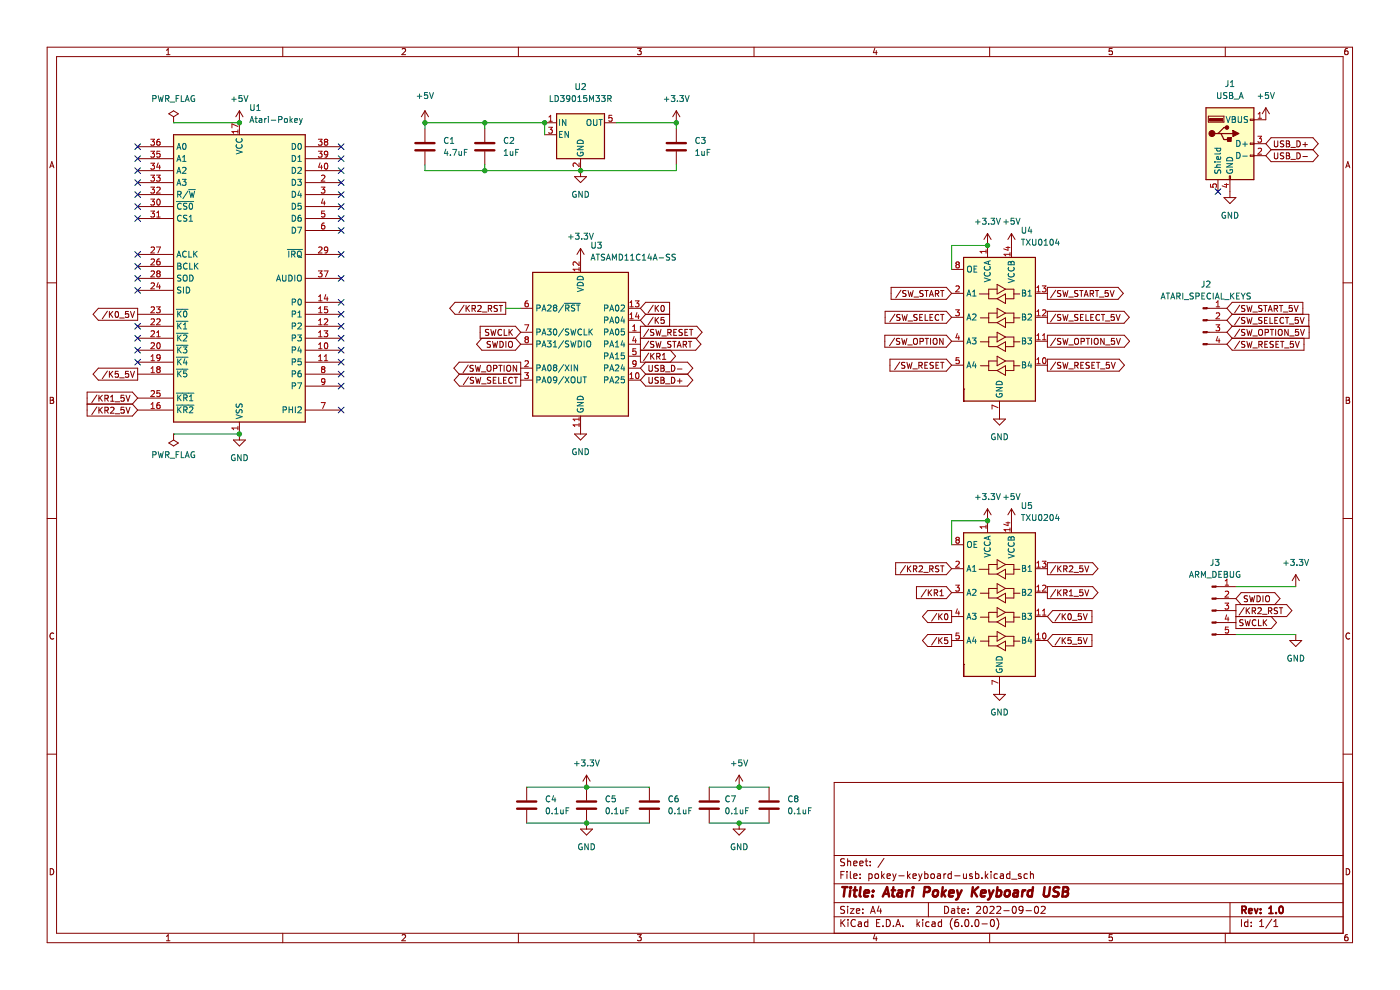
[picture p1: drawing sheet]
<svg xmlns="http://www.w3.org/2000/svg" width="297mm" height="210mm" viewBox="0 0 297 210" stroke-linecap="round" stroke-linejoin="round" font-family="sans-serif">
<path d="M0 0h296.9v210h-296.9z" fill-rule="evenodd" fill="#fff" stroke="#fff" stroke-width=".21"/>
<g fill="none" stroke="#840000" stroke-width=".21">
<path d="M10 10h276.9v190h-276.9zM12 12h272.9v186h-272.9zM35.3 11.6h.8M35.3 10.7l.4-.4v1.3M60 10v2M85.3 10.4l.5-.1 .2 .4-.8 .9h.8M110 10v2M135.2 10.3h.8l-.4 .5 .4 .1v.6l-.2 .1-.6-.1M160 10v2M185.6 10.2l-.3 1h.8M185.9 10.7v.9M209.9 10v2"/>
<path d="M235.9 10.3h-.6v.6h.6v.6l-.1 .1-.5-.1M259.9 10v2M285.9 10.3l-.4 .1-.2 .2v.7l.2 .3 .4-.1v-.6l-.4-.1-.2 .2M10.6 35.6l.4-1.3 .4 1.3M10.7 35.2h.6M29.2 38.7h7.6M29.2 36.2h7.6M29.2 33.7h7.6M29.2 31.1h7.6M35.8 24.1l1-.6 1 .6-1 .7zM36.8 26h.1M36.8 24.8v1.2"/>
<path d="M50.8 23.5v5.1M50.8 23.5l-.8 1.3M50.8 23.5l.8 1.3M64.8 38.7h7.6M64.8 36.2h7.6M64.8 33.7h7.6M64.8 31.1h7.6M90.1 23.5v2.5M90.1 27.3v2.8M90.1 32.1v2.8M90.1 23.5l-.7 1.3M90.1 23.5l.8 1.3"/>
<path d="M102.8 27.3v2.8M102.8 32.1v2.8M115.5 26h2.6M115.5 28.6h2.6M121.9 37.5h2.5l-1.2 1.2zM123.2 33.7v3.8M128.2 26h2.6M143.5 23.5v2.5M143.5 27.3v2.8M143.5 32.1v2.8M143.5 23.5l-.8 1.3M143.5 23.5l.7 1.3"/>
<path d="M256.3 24.6h3.4v1.3h-3.4zM258.4 38.1v2.5M260.8 37.3h.2v.8h-.2zM260.9 38.1v3.8M265.2 25.3h.8v.2h-.8zM265.2 30.4h.8v.2h-.8zM265.2 32.9h.8v.3h-.8zM266 33h2.5M266 30.5h2.5M268.5 22.9l-.7 1.2M268.5 22.9v2.5h-2.5M268.5 22.9l.8 1.2"/>
<path d="M268.5 30.5l1.1 1.3M268.5 30.5l1.1-1.3h8.9l1.1 1.3-1.1 1.3M269.6 31.8h8.9M269.6 31.8l-1.1 1.2M270.3 32.4v1l.3 .3h.2l.3-.3v-1M270.3 29.9v1l.3 .2h.2l.3-.2v-1M272.3 32.5l-.4-.1-.3 .3 .1 .3 .6 .2v.4h-.7M272.3 29.9h-.4l-.3 .2 .1 .3 .6 .3v.3l-.7 .1M272.9 33h.4M272.9 30.5h.4M272.9 32.4h.4l.3 .3-.3 .3 .3 .1v.3l-.2 .3h-.5zM272.9 29.9h.4l.3 .2-.3 .4 .3 .1v.3l-.2 .2h-.5z"/>
<path d="M273.9 33.8h.9M273.9 31.3h.9M275.1 32.4a.64 .64 0 0 1 .8 .7 .64 .64 0 0 1-.8 .6zM275.1 29.9a.64 .64 0 0 1 .8 .6 .64 .64 0 0 1-.8 .6zM276.4 33.2h1M276.4 30.7h1M276.9 30.2v.9M278.5 31.8l1.1 1.2-1.1 1.3h-8.9l-1.1-1.3M285.5 35.6l.4-1.3 .5 1.3M285.6 35.2h.6M10 60h2M29.2 56.5h7.6"/>
<path d="M29.2 54h7.6M29.2 59.1h7.6M29.2 41.3h7.6M29.2 43.8h7.6M29.2 46.4h7.6M64.8 54h7.6M64.8 59.1h7.6M64.8 41.3h7.6M64.8 43.8h7.6M64.8 46.4h7.6M64.8 48.9h7.6M123.2 52.7v5.1"/>
<path d="M123.2 52.7l-.8 1.3M123.2 52.7l.7 1.3M201.9 57.1h2.5M209.5 49.5v5.1M209.5 49.5l-.8 1.3M209.5 49.5l.8 1.3M214.6 49.5v5.1M214.6 49.5l-.8 1.3M214.6 49.5l.7 1.3M259.7 41.9h2.5l-1.3 1.3zM284.9 60h2M20.9 65.4h8.3v2.5h-8.3l-1.2-1.2z"/>
<path d="M20.9 78.1h8.3v2.5h-8.3l-1.2-1.2zM22.8 78.7l-1.1 1.6M22.8 66l-1.1 1.6M23.2 66.1v1.2M23.2 78.8v1.2M23.4 79.3l.5 .7M23.4 66.6l.5 .7M23.9 78.8l-.7 .7M23.9 66.1l-.7 .7M24.5 66.2l.2-.1a.68 .68 0 0 1 .5 .6 .68 .68 0 0 1-.5 .6l-.3-.4zM25.1 78.8h-.6l-.1 .6 .6-.1 .1 .6-.2 .1-.5-.1M25.4 67.5h1"/>
<path d="M27.3 78.8h-.6l-.1 .6 .6-.1 .1 .6-.2 .1-.5-.1M27.3 66.1h-.6l-.1 .6 .6-.1 .1 .6-.2 .1-.5-.1M27.7 78.8l.4 1.2 .4-1.2M27.7 66.1l.4 1.2 .4-1.2M29.2 74.3h7.6M29.2 76.8h7.6M29.2 69.2h7.6M29.2 71.7h7.6M29.2 66.7h7.6M29.2 79.4h7.6M29.2 61.6h7.6M64.8 74.3h7.6"/>
<path d="M64.8 76.8h7.6M64.8 69.2h7.6M64.8 71.7h7.6M64.8 64.1h7.6M64.8 66.7h7.6M64.8 79.4h7.6M96.5 64.1h10.8v2.6h-10.8l-1.1-1.3zM97.5 79.4l-1.1 1.2 1.1 1.3h13v-5.1h-13.1l-1.1 1.3 1.1 1.3h13.1M98.5 64.7l-1.1 1.7M98.9 64.8v1.3M99.1 65.3l.5 .8M99.3 77.4l-1.1 1.7"/>
<path d="M99.4 80l-1.1 1.6M99.6 64.8l-.7 .7M100.1 65.5l.6-.1 .1-.5-.7-.1v1.3M100.4 77.6h-.6v.4l.5 .2 .1 .3-.2 .3-.5-.1M100.4 65.5l.5 .6M100.8 77.5l.3 1.3 .3-.9 .2 .9 .3-1.3M101.4 64.9l.4-.1 .3 .4-.8 .9h.8M102.1 78.9h1M102.2 71.7l-1.1 1.3 1.1 1.3h7.2l1.1-1.3M102.3 66.2h1M103.4 77.7l.2-.2a.43 .43 0 0 1 .6 .4v.4a.42 .42 0 0 1-.5 .5 .42 .42 0 0 1-.4-.5zM103.6 65.5l.6-.1 .1-.5-.7-.1v1.3"/>
<path d="M103.7 69.9l-.7 .1v.4l.6 .2 .1 .3-.2 .2h-.5M103.9 65.5l.4 .6M104.1 72.5h-.7v.4l.5 .2 .2 .3-.3 .3-.5-.1M104.1 69.9l.3 1.2 .3-.9 .2 .9 .3-1.2M104.5 72.4l.3 1.3 .2-.9 .3 .9 .3-1.3M104.7 78.2l.6-.1 .1-.5-.7-.1v1.3M105.5 64.9l-.5-.1-.2 .2 .1 .3 .6 .3v.3l-.7 .1M105.8 77.5h.7M105.9 64.8h.7M106.1 72.4a.64 .64 0 0 1 .7 .6 .64 .64 0 0 1-.7 .7zM106.2 77.5v1.3M106.3 64.8v1.3"/>
<path d="M106.4 70a.56 .56 0 0 0-.8 .5 .56 .56 0 0 0 .8 .5M106.9 77.5v1.3M107 69.9v1.2h.6M107.3 72.4v1.3M107.6 77.7l.2-.2a.43 .43 0 0 1 .5 .4v.4a.42 .42 0 0 1-.4 .5 .42 .42 0 0 1-.4-.5zM107.9 72.6l.3-.2a.43 .43 0 0 1 .5 .4v.5a.42 .42 0 0 1-.4 .4 .42 .42 0 0 1-.4-.4zM108 69.9v1.2M108.2 70.4l.5 .7M108.7 69.9l-.7 .7M109.4 71.7l1.1 1.3M109.6 77.5v1.3l-.7-1.3v1.3M110.5 73h2.5"/>
<path d="M110.5 70.5h2.5M110.5 65.4h2.5M110.5 70.5l-1.1-1.3h-7.5v2.5h7.5M110.5 78.1h2.5M110.5 70.5l-1.1 1.2M133.3 73h2.6M133.3 70.5h2.6M133.3 67.9h2.6M133.3 65.4h2.6M133.3 78.1h2.6M133.3 75.6h2.6M135.9 71.7h11.9l1.1-1.2-1.1-1.3h-11.9v7.6h10l1.1 1.3-1.1 1.3"/>
<path d="M135.9 65.4l1.1-1.3h5v5.1M135.9 65.4l1.1 1.3M135.9 67.9l1.1 1.3M135.9 78.1l1.1 1.3M137 66.7h5M137 79.4h8.9M137 66.7l-1.1 1.2M137 79.4l-1.1 1.2M137 76.8l-1.1 1.3M137.6 72.4l-1.1 1.6M137.6 74.9l-1.1 1.6M137.6 69.8l-1.1 1.6"/>
<path d="M137.7 77.5v1l.2 .3 .4-.1 .1-.2v-1M138 75v1.2M138.2 75.5l.6 .7M138.6 64.7l-1.1 1.7M138.6 67.3l-1.1 1.6M138.7 72.5l-.5-.1-.2 .3 .1 .3 .5 .2v.4h-.6M138.7 69.9h-.5l-.2 .2 .1 .3 .5 .3v.3l-.6 .1M138.8 75l-.8 .7M139 64.8v1.3M139 67.3v1.3M139.1 72.4l.3 1.3 .3-.9 .2 .9 .3-1.3M139.1 69.9l.3 1.2 .3-.9 .2 .9 .3-1.2"/>
<path d="M139.2 65.3l.5 .8M139.2 67.9l.5 .7M139.3 75.6h.6l.1-.5-.7-.1v1.2M139.6 75.6l.4 .6M139.7 77.6l-.5-.1-.3 .2 .2 .3 .5 .3v.3l-.7 .1M139.7 64.8l-.7 .7M139.7 67.3l-.7 .8M140.2 77.5h.4l.3 .2-.3 .4 .3 .1v.3l-.2 .3h-.5zM140.2 78.1h.4M140.3 64.9l.2-.1a.68 .68 0 0 1 .4 .6 .68 .68 0 0 1-.4 .7l-.3-.5zM140.4 73.8h1M140.4 71.3h1"/>
<path d="M140.5 76.2h.7M140.5 75.3l.4-.3v1.2M140.9 67.3h-.6l-.1 .6h.6l.1 .6-.2 .1-.5-.1M141.2 78.9h.9M141.7 70.5h.6v-.5l-.6-.1v1.2M142 70.5l.4 .6M142.2 74.3l1.1 1.3-1.1 1.2M142.3 72.5h-.6v.4l.5 .2 .1 .3-.2 .3-.5-.1M142.4 77.5a.64 .64 0 0 1 .8 .6 .64 .64 0 0 1-.8 .7zM142.7 72.4h.7M142.9 70.5h.5M143.1 72.4v1.3"/>
<path d="M143.5 69.9h-.6v1.2h.6M143.7 73.7l.4-1.3 .4 1.3M143.7 78.3h1M143.8 73.3h.6M144.8 69.9l-.7 .1v.4l.5 .2 .2 .3-.3 .2h-.5M144.9 73.1l.6-.1 .1-.5-.7-.1v1.3M145.2 73.1l.5 .6M145.3 70.5h.4M145.9 79.4l1.1 1.2-1.1 1.3h-8.9l-1.1-1.3M145.9 69.9h-.6v1.2h.6M146 72.4h.8M146.3 69.9h.7"/>
<path d="M146.4 72.4v1.3M146.6 69.9v1.2M147.6 71.7l1.1 1.3-1.1 1.3h-11.7M187.7 71.1h13.1l1.1 1.3-1.1 1.3h-13.1zM187.8 66h13l1.1 1.3-1.1 1.3h-13zM188.8 76.2h12l1.1 1.3-1.1 1.2h-12zM189 61h11.8l1.1 1.2-1.1 1.3h-11.8zM189.8 71.7l-1.1 1.7M189.9 66.6l-1.1 1.7M190.9 71.8l-.7 .1v.4l.6 .2 .1 .3-.3 .2h-.4M190.9 76.8l-1.1 1.6M190.9 66.8h-.6v.4l.5 .2 .1 .3-.2 .3-.5-.1"/>
<path d="M191.1 61.6l-1.1 1.6M191.3 71.8l.3 1.2 .2-.9 .3 .9 .3-1.2M191.4 66.7l.3 1.3 .2-.9 .2 .9 .4-1.3M192 76.9l-.7 .1v.3l.5 .3 .2 .3-.3 .2h-.5M192.2 61.7h-.7v.4l.6 .2 .1 .3-.2 .3-.5-.1M192.4 76.9l.3 1.2 .2-.9 .3 .9 .3-1.2M192.6 73.2h.9M192.6 61.6l.3 1.3 .3-.9 .2 .9 .3-1.3M192.6 68.1h1M193.7 78.2h.9M193.8 72l.3-.2a.43 .43 0 0 1 .5 .4v.4a.42 .42 0 0 1-.4 .5 .42 .42 0 0 1-.4-.5zM193.9 63h1"/>
<path d="M194.6 66.8l-.5-.1-.3 .2 .2 .3 .5 .3v.3l-.7 .1M194.9 77.5h.6l.1-.5-.7-.1v1.2M195.1 67.3h.4M195.2 72.4h.6v-.5l-.6-.1v1.2M195.2 77.5l.5 .6M195.7 66.7h-.6v1.3h.6M195.8 61.7l-.4-.1-.3 .3 .1 .3 .6 .2v.4h-.7M196.2 77.5h.4M196.2 61.6h.7M196.3 71.8h.7M196.3 66.7v1.3h.6M196.6 61.6v1.3"/>
<path d="M196.6 71.8v1.2M196.8 76.9h-.6v1.2h.6M197.2 62.9l.4-1.3 .4 1.3M197.3 67.3h.4M197.3 62.5h.6M197.4 71.8v1.2M197.9 66.7h-.6v1.3h.6M198 72l.3-.2a.43 .43 0 0 1 .5 .4v.4a.42 .42 0 0 1-.4 .5 .42 .42 0 0 1-.4-.5zM198 76.9l-.7 .1v.3l.6 .3 .1 .3-.2 .2h-.5M198.4 62.3l.6-.1 .1-.5-.7-.1v1.3M198.6 77.5h.4M198.7 62.3l.5 .6"/>
<path d="M199.2 76.9h-.6v1.2h.6M199.2 66.8a.56 .56 0 0 0-.8 .5 .56 .56 0 0 0 .8 .5M199.5 76.9h.8M199.5 61.6h.8M199.5 66.7h.8M199.9 61.6v1.3M199.9 66.7v1.3M199.9 76.9v1.2M200.1 71.8v1.2l-.8-1.2v1.2M201.9 77.5h2.5M201.9 72.4h2.5M201.9 67.3h2.5"/>
<path d="M201.9 62.2h2.5M207.7 62.4h2.1M208 77.6h1.8M208 72.5h1.8M208 67.4h1.8M211.5 61.3h-1.7v2.1h1.7M211.5 66.4h-1.7v2h1.7M211.5 71.5h-1.7v2h1.7M211.5 76.6h-1.7v2h1.7M211.5 63.4l1.8-1v2zM211.5 68.4l1.8-1v2.1zM211.5 73.5l1.8-1v2z"/>
<path d="M211.5 78.6l1.8-1v2zM211.5 60.3l1.8 1-1.8 1.1zM211.5 65.4l1.8 1-1.8 1zM211.5 70.5l1.8 1-1.8 1zM211.5 75.6l1.8 1-1.8 1zM213.3 61.3h1.8v2.1h-1.8M213.3 66.4h1.8v2h-1.8M213.3 71.5h1.8v2h-1.8M213.3 76.6h1.8v2h-1.8M215.1 77.6h1.3M215.1 72.5h1.3M215.1 67.4h1.3"/>
<path d="M215.1 62.4h1.3M219.7 77.5h2.5M219.7 72.4h2.5M219.7 67.3h2.5M219.7 62.2h2.5M222.2 61h15l1.1 1.2-1.1 1.3h-15zM222.2 66h16.3l1.1 1.3-1.1 1.3h-16.3zM222.2 71.1h16.3l1.1 1.3-1.1 1.3h-16.3zM222.2 76.2h15.2l1.1 1.3-1.1 1.2h-15.2zM224 71.7l-1.1 1.7M224 66.6l-1.1 1.7M224 76.8l-1.1 1.6"/>
<path d="M224 61.6l-1.1 1.6M225 76.9h-.4l-.3 .2 .1 .3 .6 .2v.4l-.7 .1M225 71.8h-.4l-.3 .2 .1 .3 .6 .3v.3l-.7 .1M225 61.7l-.4-.1-.3 .3 .1 .3 .6 .2v.4h-.7M225 66.8l-.4-.1-.3 .2 .1 .3 .6 .3v.3l-.7 .1M225.5 71.8l.3 1.2 .2-.9 .3 .9 .3-1.2M225.5 66.7l.3 1.3 .2-.9 .3 .9 .3-1.3M225.5 76.9l.3 1.2 .2-.9 .3 .9 .3-1.2M225.5 61.6l.3 1.3 .2-.9 .3 .9 .3-1.3M226.7 63h1M226.7 73.2h1M226.7 68.1h1"/>
<path d="M226.7 78.2h1M228 72l.3-.2a.43 .43 0 0 1 .5 .4v.4a.42 .42 0 0 1-.4 .5 .42 .42 0 0 1-.4-.5zM228 77.5h.6l.1-.5-.7-.1v1.2M228.3 77.5l.4 .6M228.7 61.7h-.7v.4l.6 .2 .1 .3-.3 .3-.4-.1M228.7 66.8h-.7v.4l.6 .2 .1 .3-.3 .3-.4-.1M229 61.6h.8M229.2 67.3h.4M229.3 77.5h.4M229.3 72.4h.6l.1-.5-.7-.1v1.2M229.4 61.6v1.3M229.8 66.7h-.6v1.3h.6"/>
<path d="M229.9 76.9h-.6v1.2h.6M230 62.9l.4-1.3 .5 1.3M230.1 62.5h.6M230.4 66.7v1.3h.6M230.4 71.8h.8M230.8 71.8v1.2M231.1 76.9l-.7 .1v.3l.6 .3 .1 .3-.2 .2h-.5M231.3 62.3l.6-.1v-.5l-.6-.1v1.3M231.4 67.3h.4M231.6 71.8v1.2M231.6 62.3l.4 .6M231.6 77.5h.5"/>
<path d="M232 66.7h-.6v1.3h.6M232.2 72l.2-.2a.43 .43 0 0 1 .6 .4v.4a.42 .42 0 0 1-.5 .5 .42 .42 0 0 1-.4-.5zM232.2 76.9h-.6v1.2h.6M232.4 61.6h.7M232.6 76.9h.7M232.7 61.6v1.3M233 76.9v1.2M233.2 63h1M233.3 66.8a.56 .56 0 0 0-.8 .5 .56 .56 0 0 0 .8 .5M233.5 78.2h.9M233.6 66.7h.8M234 66.7v1.3"/>
<path d="M234.2 71.8v1.2l-.7-1.2v1.2M234.5 68.1h.9M234.5 73.2h1M235.1 61.6h-.6l-.1 .6h.6l.1 .6-.2 .1-.5-.1M235.3 76.9h-.6v.6l.6-.1v.6l-.2 .1-.4-.1M235.5 61.6l.4 1.3 .5-1.3M235.7 76.9l.5 1.2 .4-1.2M236.4 66.7h-.7v.6l.6-.1 .1 .6-.2 .2-.5-.2M236.4 71.8h-.6l-.1 .6 .7-.1v.6l-.2 .1-.5-.1M236.8 66.7l.4 1.3 .4-1.3M236.8 71.8l.5 1.2 .4-1.2M256.1 73h4.2"/>
<path d="M256.1 70.5h4.2M256.1 67.9h4.2M256.1 65.4h4.2M260.3 65.4l1.1-1.3h15v2.6M260.3 67.9l1.1 1.3M260.3 70.5l1.1 1.2M260.3 65.4l1.1 1.3M261.4 69.2h16.3v2.5h-16.3M261.4 66.7h16.3v2.5M261.4 66.7l-1.1 1.2M261.4 71.7l-1.1 1.3M261.4 69.2l-1.1 1.3"/>
<path d="M263 67.3l-1.1 1.6M263 72.4l-1.1 1.6M263 69.8l-1.1 1.6M263 64.7l-1.1 1.7M264.1 67.4l-.5-.1-.2 .3 .1 .3 .5 .2v.4h-.6M264.1 64.9l-.5-.1-.2 .2 .1 .3 .5 .3v.3l-.6 .1M264.1 69.9h-.5l-.2 .2 .1 .3 .5 .3v.3l-.6 .1M264.1 72.5l-.5-.1-.2 .3 .1 .3 .5 .2v.4h-.6M264.5 67.3l.3 1.3 .3-.9 .2 .9 .3-1.3M264.5 72.4l.3 1.3 .3-.9 .2 .9 .3-1.3M264.5 69.9l.3 1.2 .3-.9 .2 .9 .3-1.2M264.5 64.8l.3 1.3 .3-.9 .2 .9 .3-1.3"/>
<path d="M265.8 68.7h1M265.8 73.8h1M265.8 71.3h1M265.8 66.2h1M267.1 73.1l.6-.1v-.5l-.6-.1v1.3M267.1 70.1l.2-.2a.43 .43 0 0 1 .5 .4v.4a.42 .42 0 0 1-.4 .5 .42 .42 0 0 1-.4-.5zM267.4 73.1l.4 .6M267.7 64.9h-.6v.4l.5 .2 .1 .3-.2 .3-.5-.1M267.7 67.4l-.6 .1v.3l.5 .3 .1 .3-.2 .2-.5-.1M268.1 64.8h.7M268.3 67.9h.4M268.3 73h.4"/>
<path d="M268.4 70.5h.6v-.5l-.6-.1v1.2M268.4 64.8v1.3M268.9 67.3h-.6v1.3h.6M268.9 72.4h-.6v1.3h.6M269 66.1l.5-1.3 .4 1.3M269.2 65.7h.6M269.4 67.3v1.3h.6M269.5 69.9h.7M269.8 69.9v1.2M270.1 72.5h-.6v.4l.5 .2 .1 .3-.2 .3-.5-.1M270.3 65.5l.6-.1 .1-.5-.7-.1v1.3M270.4 67.9h.5"/>
<path d="M270.6 69.9v1.2M270.6 65.5l.4 .6M270.7 73h.4M271 67.3h-.6v1.3h.6M271.2 70.1l.3-.2a.43 .43 0 0 1 .5 .4v.4a.42 .42 0 0 1-.4 .5 .42 .42 0 0 1-.4-.5zM271.3 72.4h-.6v1.3h.6M271.4 64.8h.7M271.6 72.4h.8M271.8 64.8v1.3M272 72.4v1.3M272.3 66.2h.9M272.3 67.5a.56 .56 0 0 0-.8 .5 .56 .56 0 0 0 .8 .5"/>
<path d="M272.5 73.8h1M272.7 67.3h.7M273 67.3v1.3M273.3 69.9v1.2l-.7-1.2v1.2M273.5 68.7h1M273.6 71.3h1M274.1 64.8h-.6v.6l.6-.1v.6l-.2 .2-.4-.2M274.4 72.4h-.6l-.1 .6h.6l.1 .6-.2 .1-.5-.1M274.6 64.8l.4 1.3 .4-1.3M274.8 72.4l.4 1.3 .4-1.3M275.4 67.3h-.6l-.1 .6h.6l.1 .6-.2 .1-.5-.1M275.5 69.9h-.6l-.1 .6 .6-.1 .1 .6-.2 .1-.5-.1"/>
<path d="M275.8 67.3l.4 1.3 .5-1.3M275.9 69.9l.4 1.2 .4-1.2M276.6 71.7v2.6h-15.2l-1.1-1.3M10.7 84.3h.4l.2 .2-.2 .4 .2 .1 .1 .3-.2 .3h-.5zM10.7 84.9h.4M18.5 85.7h9.6M20.6 83.8l-1.1 1.6M20.6 86.3l-1.1 1.7M21 83.8v1.3M21 86.4v1.2M21.2 84.4l.5 .7M21.2 86.9l.5 .7"/>
<path d="M21.7 83.8l-.7 .8M21.7 86.4l-.7 .7M22.3 84.5l.6-.1v-.4l-.6-.2v1.3M22.3 87h.6v-.5l-.6-.1v1.2M22.6 84.5l.4 .6M22.6 87l.4 .6M23.5 85.1h.7M23.5 84.2l.3-.4v1.3M23.5 86.5l.4-.1 .3 .3-.8 .9h.8M24.4 85.2h1M24.4 87.8h1M25.4 80.2h1"/>
<path d="M26.3 83.8h-.6l-.1 .6h.6l.1 .6-.2 .1-.5-.1M26.3 86.4h-.6l-.1 .6 .6-.1 .1 .6-.2 .1-.5-.1M26.7 83.8l.5 1.3 .4-1.3M26.7 86.4l.5 1.2 .4-1.2M28.1 85.7l1.1 1.3M29.2 87h7.6M29.2 84.4h7.6M29.2 84.4l-1.1-1.2h-9.6v5.1h9.6l1.1-1.3M29.2 84.4l-1.1 1.3M35.8 94l1-.7 1 .7-1 .6zM36.8 92.1h.1M36.8 92.1v1.2"/>
<path d="M49.5 93.3h2.6l-1.3 1.3zM50.8 89.5v3.8M64.8 87h7.6M64.8 81.9h7.6M100.5 80.1l-.7 .1v.3l.6 .3 .1 .3-.3 .2-.4-.1M100.9 80l.3 1.3 .2-.9 .3 .9 .3-1.3M102.2 81.4h.9M104.1 80.1l-.5-.1-.2 .3 .1 .3 .5 .2v.4h-.6M104.6 80.6h.5M105.3 80h-.7v1.3h.7M105.8 80v1.3h.6M106.8 80.6h.4"/>
<path d="M107.4 80h-.6v1.3h.6M108.7 80.2a.56 .56 0 0 0-.8 .5 .56 .56 0 0 0 .8 .5M109.1 80h.7M109.4 80v1.3M110.5 80.6h2.5M121.9 92.1h2.5l-1.2 1.2zM123.2 88.3v3.8M133.3 80.6h2.6M137.7 80v1.1l.2 .2 .4-.1 .1-.1v-1.1M139.7 80.1l-.5-.1-.3 .3 .2 .3 .5 .2v.4h-.7M140.2 80h.4l.3 .3-.3 .3 .3 .2v.3l-.2 .2h-.5zM140.2 80.6h.4"/>
<path d="M141.2 81.4h.9M142.4 80a.64 .64 0 0 1 .8 .7 .64 .64 0 0 1-.8 .6zM143.7 80.8h1M144.2 80.3v1M210.8 88.9h2.5l-1.3 1.3zM212 85.1v3.8M285.6 84.3h.4l.3 .2-.3 .4 .3 .1v.3l-.2 .3h-.5zM285.6 84.9h.4M10 110h2M190 119.4h10.8l1.1 1.2-1.1 1.3h-10.8zM192.1 120l-1.1 1.6M201.9 115.6h2.5"/>
<path d="M209.5 107.9l-.8 1.3M209.5 107.9v5.1M209.5 107.9l.8 1.3M211.5 119.7h-1.7v2.1h1.7M211.5 118.7l1.8 1-1.8 1.1zM213.3 119.7h1.8v2.1h-1.8M214.6 107.9l-.8 1.3M214.6 107.9v5.1M214.6 107.9l.7 1.3M222.2 119.4h9.6l1.1 1.2-1.1 1.3h-9.6zM224 120l-1.1 1.6M284.9 110h2"/>
<path d="M11.4 134.4a.58 .58 0 0 0-.8 .5 .58 .58 0 0 0 .8 .5M192.5 120v1.3M192.7 120.6l.5 .7M193.2 120l-.7 .8M193.8 120.7l.6-.1v-.5l-.6-.1v1.3M194.1 120.7l.4 .6M194.4 124.4h6.4l1.1 1.3-1.1 1.3h-6.4zM195 120.1l.5-.1 .2 .4-.8 .9h.8M196 121.4h.9M196.5 125l-1.1 1.7M196.8 134.6h5.1v2.5h-5.1l-1.1-1.2zM196.8 129.5h5.1v2.6h-5.1l-1.1-1.3z"/>
<path d="M196.9 125.1v1.3M197.1 125.6l.6 .8M197.2 120.7l.6-.1 .1-.5-.7-.1v1.3M197.5 120.7l.5 .6M197.7 125.1l-.8 .7M198.2 125.8l.6-.1 .1-.5-.7-.1v1.3M198.5 125.8l.4 .6M198.7 130.1l-1.1 1.7M198.7 135.2l-1.1 1.6M199.1 130.2v1.3M199.1 135.3v1.2M199.2 120.1l-.5-.1-.3 .3 .2 .3 .5 .2v.4h-.7"/>
<path d="M199.3 130.7l.6 .8M199.3 135.8l.6 .7M199.4 126.4h.7M199.4 125.5l.4-.4v1.3M199.5 120h.8M199.9 135.3l-.8 .7M199.9 130.2l-.8 .7M199.9 120v1.3M200.5 130.3l.2-.1a.68 .68 0 0 1 .4 .6 .68 .68 0 0 1-.4 .7l-.3-.5zM201 135.3h-.6v.6l.6-.1v.6l-.2 .1-.4-.1M201.9 135.9h2.5M201.9 130.8h2.5"/>
<path d="M201.9 125.7h2.5M201.9 120.6h2.5M207.7 120.8h2.1M208 136h1.8M208 130.9h1.8M208 125.8h1.8M211.5 124.8h-1.7v2.1h1.7M211.5 129.9h-1.7v2h1.7M211.5 135h-1.7v2h1.7M211.5 137l1.8-1v2zM211.5 121.8l1.8-1v2zM211.5 126.9l1.8-1.1v2.1z"/>
<path d="M211.5 131.9l1.8-1v2zM211.5 134l1.8 1-1.8 1zM211.5 123.8l1.8 1-1.8 1zM211.5 128.9l1.8 1-1.8 1zM213.3 135h1.8v2h-1.8M213.3 129.9h1.8v2h-1.8M213.3 124.8h1.8v2.1h-1.8M215.1 136h1.3M215.1 130.9h1.3M215.1 125.8h1.3M215.1 120.8h1.3M219.7 135.9h2.5"/>
<path d="M219.7 130.8h2.5M219.7 125.7h2.5M219.7 120.6h2.5M222.2 124.4h9.6l1.1 1.3-1.1 1.3h-9.6zM223.3 134.6h8.4v2.5h-8.4l-1.1-1.2zM223.3 129.5h8.4v2.6h-8.4l-1.1-1.3zM224 125l-1.1 1.7M224.4 120v1.3M224.4 125.1v1.3M224.6 120.6l.5 .7M224.6 125.6l.5 .8M224.9 135.2l-1.1 1.6"/>
<path d="M224.9 130.1l-1.1 1.7M225.1 120l-.7 .8M225.1 125.1l-.7 .7M225.3 130.2v1.3M225.3 135.3v1.2M225.5 135.8l.6 .7M225.5 130.7l.6 .8M225.7 120.7l.6-.1v-.5l-.6-.1v1.3M225.7 125.8l.6-.1v-.5l-.6-.1v1.3M226 120.7l.4 .6M226 125.8l.4 .6M226.1 135.3l-.8 .7"/>
<path d="M226.1 130.2l-.8 .7M226.7 130.3l.1-.1a.68 .68 0 0 1 .5 .6 .68 .68 0 0 1-.5 .7l-.3-.5zM226.9 120.1l.4-.1 .3 .4-.8 .9h.8M226.9 126.4h.7M226.9 125.5l.3-.4v1.3M227.2 135.3h-.6l-.1 .6 .6-.1 .1 .6-.2 .1-.5-.1M227.5 136.7h1M227.5 131.6h1M227.8 121.4h1M227.8 126.5h1M229.4 130.2h-.6l-.1 .6 .6-.1 .1 .6-.2 .2-.5-.2M229.4 135.3h-.6l-.1 .6 .6-.1 .1 .6-.2 .1-.5-.1"/>
<path d="M229.7 120h-.6l-.1 .6h.6l.1 .6-.2 .1-.5-.1M229.7 125.1h-.6l-.1 .6 .6-.1 .1 .7-.2 .1-.5-.1M229.8 135.3l.4 1.2 .5-1.2M229.8 130.2l.4 1.3 .5-1.3M230.1 120l.4 1.3 .5-1.3M230.1 125.1l.4 1.3 .5-1.3M258 134.6h4.2M258 132.1h4.2M258 129.5h4.2M258 127h4.2M258 124.4h4.2M262.2 130.8h10.8l1.1-1.3-1.1-1.3h-10.8v5.1h7.5l1.1-1.2-1.1-1.3"/>
<path d="M262.2 127l1.1-1.3h7.1l1.1 1.3-1.1 1.2M262.2 127l1.1 1.2M263.7 131.5l-.7 .1v.3l.6 .3 .1 .3-.2 .2h-.5M264 128.9l-1.1 1.6M264.1 131.5l.3 1.2 .3-.9 .2 .9 .3-1.2M264.4 128.9v1.3M264.6 129.5l.5 .7M264.7 126.4l-.7 .1v.4l.5 .2 .2 .3-.3 .2h-.5M265.1 126.4l.3 1.2 .2-.9 .3 .9 .3-1.2M265.1 128.9l-.7 .7M265.6 129.6l.7-.1v-.5l-.7-.1v1.3M265.9 129.6l.5 .6"/>
<path d="M266.4 131.6a.56 .56 0 0 0-.8 .5 .56 .56 0 0 0 .8 .5M266.7 126.4a.64 .64 0 0 1 .7 .6 .64 .64 0 0 1-.7 .6zM266.9 129l.4-.1 .3 .4-.8 .9h.8M267 131.5v1.2h.6M267.8 130.3h1M267.9 126.4v1.2M268 131.5v1.2M268.2 132l.5 .7M268.5 126.6l.3-.2a.43 .43 0 0 1 .5 .4v.4a.42 .42 0 0 1-.4 .5 .42 .42 0 0 1-.4-.5zM268.7 131.5l-.7 .7M269.1 129.6l.6-.1 .1-.5-.7-.1v1.3M269.4 129.6l.4 .6"/>
<path d="M271 129h-.6v.4l.5 .2 .1 .3-.2 .3-.5-.1M271.4 128.9h.7M271.8 128.9v1.3M273.6 135.9h2.6l-1.3 1.2zM274.9 121.9l-.8 1.3M274.9 121.9v2.5M274.9 134.6v1.3M274.9 121.9l.7 1.3M286.3 134.4a.58 .58 0 0 0-.8 .5 .58 .58 0 0 0 .8 .5M10 160h2M210.8 147.3h2.5l-1.3 1.3zM212 143.5v3.8"/>
<path d="M284.9 160h2M111.7 167v2.8M111.7 171.8v2.8M123.2 175.9h2.5l-1.3 1.2zM124.4 164.4v5.4M124.4 171.8v4.1M124.4 164.4l-.7 1.3M124.4 164.4l.8 1.3M137.8 167v2.8M137.8 171.8v2.8M150.5 167v2.8M150.5 171.8v2.8"/>
<path d="M155.5 175.9h2.6l-1.3 1.2zM156.8 164.4l-.8 1.3M156.8 164.4v2.6M156.8 174.6v1.3M156.8 164.4l.8 1.3M163.2 167v2.8M163.2 171.8v2.8M284.9 166h-107.9v32M10.7 184.3a.66 .66 0 0 1 .7 .6 .66 .66 0 0 1-.7 .7zM35.3 198.6l.4-.3v1.3M35.3 199.6h.8M60 198v2"/>
<path d="M85.3 198.4l.5-.1 .2 .3-.8 1h.8M110 198v2M135.2 198.3h.8l-.4 .5 .4 .1v.5l-.2 .2-.6-.2M160 198v2M177 194.5h107.9M177 191.5h107.9M177 187.5h107.9M177 181.5h107.9M178.4 185.6h.5M178.4 195v1.5M178.6 195.7l.6 .8M179.1 184.9h-.7v1.4"/>
<path d="M179.2 192.3l-.6-.1-.2 .2v.4l.6 .3 .2 .4-.3 .2h-.6M179.2 182.2h-.6l-.2 .1v.4l.6 .3 .2 .4-.3 .3-.6-.1M179.2 195l-.8 .9M179.7 184.9v.1M179.7 185.4v.9M179.8 182.2v1.5M179.8 192.2v.2M179.8 192.7v1M179.8 182.8l.2-.1h.4l.1 1M179.9 195v.2M179.9 195.5v1M180.4 192.7h.8l-.8 1h.8"/>
<path d="M180.4 184.9v1.2l.2 .2M181.1 185.8l.7-.1-.1-.3h-.4l-.2 .2 .1 .7h.5M181.1 183.2l.7-.2-.1-.3h-.4l-.2 .2 .1 .7h.5M181.5 195.2a.71 .71 0 0 0-1 .5 .71 .71 0 0 0 .7 .8l.3-.1M181.7 193.2l.7-.1-.1-.3-.4-.1-.2 .3v.7h.6M182.1 195.6h.6v.9M182.4 183.2l.7-.2-.1-.3h-.4l-.2 .2 .1 .7h.5M182.5 186.2v.1M182.5 185.4v.2M182.7 195.9l-.5 .1-.2 .2 .2 .3h.5M183 193.6v.1M183 192.8v.2"/>
<path d="M183.5 182.7h.6M183.7 182.2v1.2l.4 .3M184.1 195.6l-.4-.1-.3 .3 .1 .7h.6M184.1 195v1.5M184.3 185.4h.4l.3 .2-.1 .7h-.6M184.3 185.4v1.4M184.6 183.5v.2M184.6 182.7v.2M184.7 193.7l.5-1.5 .5 1.5M184.8 193.3h.7M185.6 198.2l-.3 .9h.8M185.7 185.5l.2-.1 .4 .1 .1 .6-.2 .2h-.3l-.2-.1z"/>
<path d="M185.9 198.7v.9M186 195.8h.5M186.5 192.2l-.4 1h.9M186.7 195h-.7v1.5h.7M186.8 192.7v1M187 184.9v1.4M187.2 185.8l.4 .5M187.3 196.4v.1M187.5 182.1l-1.3 1.9M187.6 185.4l-.6 .5M188 195a.76 .76 0 0 1 .9 .8 .76 .76 0 0 1-.9 .7zM188.2 185.8l.7-.1-.1-.3h-.4l-.2 .2v.7h.6"/>
<path d="M189.4 185.4l.3 .9M189.5 196.4v.1M189.7 186.3l-.3 .5M190 196.5l.5-1.5 .5 1.5M190.1 185.4l-.4 .9M190.2 196.1h.7M190.7 185.8h1.1M191.5 196.4v.1M192.5 184.9v1.4M192.7 185.8l.4 .5M193.1 185.4l-.6 .5M193.7 185.8l.7-.1-.1-.3h-.4l-.2 .2v.7h.6"/>
<path d="M194.5 195v1.5M194.7 196l.4 .5M194.9 185.4l.3 .9M195.1 195.5l-.6 .6M195.2 186.3l-.3 .5M195.6 185.4l-.4 .9M195.7 195v.2M195.7 195.5v1M196.2 185.4h.4l.3 .2-.2 .7h-.5M196.2 184.9v1.4M197 191.5v3M197.1 195.6l-.4-.1-.3 .3 .1 .7h.6"/>
<path d="M197.6 185.4h.4l.2 .2v.5l-.2 .2h-.4l-.1-.2zM197.7 195.6h.6l.1 .9M198.4 195.9l-.5 .1-.2 .2 .2 .3h.5M198.9 185.4h.6v.9M199.5 185.7l-.5 .1-.2 .2 .2 .3h.5M199.7 195.6l-.4-.1-.3 .3 .2 .7h.5M199.7 195v1.5M200.2 185.4v.9M200.4 192.2a.76 .76 0 0 1 .9 .8 .76 .76 0 0 1-.9 .7zM200.7 185.4l-.5 .2M201.8 184.9v1.4M201.8 185.4h-.4l-.3 .2 .1 .7h.6"/>
<path d="M201.9 192.8h.6v.9M202 194.8a1.72 1.72 0 0 0 0 2.3M202.5 193.1l-.5 .1-.2 .2 .2 .3h.5M202.5 185.8h1.2M203 192.7h.6M203.2 192.2v1.3l.4 .2M203.2 195l-.4 .1a1.01 1.01 0 0 0 0 1.4l.5-.1 .1-.5-.3-.3-.4 .1-.2 .2M204 193.2l.7-.1v-.3l-.5-.1-.2 .3 .1 .7h.6M204 196.4v.1M204.4 185.4l.1 .9h.3l.2-.1M204.8 195.2l.2-.2a.8 .8 0 0 1 .5 .8 .8 .8 0 0 1-.5 .7l-.3-.5zM205 185.4v.9"/>
<path d="M205.4 193.6v.1M205.4 192.8v.2M206.2 196.4v.1M206.2 185.4h-.3l-.2 .2v.2l.5 .1v.4h-.5M207 195.2l.2-.2a.8 .8 0 0 1 .5 .8 .8 .8 0 0 1-.5 .7l-.4-.5zM207 185.4h.4l.3 .2-.2 .7h-.5M207 184.9v1.4M207.2 192.4l.5-.2 .3 .5-.9 1h.9M208.3 186.2v.1M208.3 196h1.2M208.7 192.4l.3-.2a.8 .8 0 0 1 .5 .8 .8 .8 0 0 1-.5 .7l-.4-.5zM209 184.9v1.4"/>
<path d="M209.2 185.8l.4 .5M209.6 185.4l-.6 .5M209.9 198v2M210 192.4l.6-.2 .3 .5-.9 1h.9M210.2 195.2l.3-.2a.8 .8 0 0 1 .5 .8 .8 .8 0 0 1-.5 .7l-.4-.5zM210.2 184.9v.1M210.2 185.4v.9M211.5 192.4l.5-.2 .3 .5-.9 1h.9M211.5 194.8a1.72 1.72 0 0 1 0 2.3M211.6 185.4h-.4l-.3 .2 .1 .7h.6M212.2 185.4h.6l.1 .9M212.9 185.7l-.5 .1-.2 .2 .2 .3h.5"/>
<path d="M213 193.2h1.1M214.2 185.4h-.4l-.3 .2 .2 .7h.5M214.2 184.9v1.4M214.6 186.5h1.1M214.9 192.4l.2-.2a.8 .8 0 0 1 .5 .8 .8 .8 0 0 1-.5 .7l-.4-.5zM216.6 185.4h-.4l-.2 .2 .1 .2 .5 .1v.4h-.6M217 192.9l-.3 .3-.4-.1-.1-.2v-.4l.3-.3h.2l.3 .3a1 1 0 0 1-.4 1.2h-.3M217.7 193.2h1.1M218 185.4h-.5l-.3 .2 .2 .7h.6M218.6 185.5l.2-.1h.4v.9M218.6 184.9v1.4M219.6 192.4l.2-.2a.8 .8 0 0 1 .5 .8 .8 .8 0 0 1-.5 .7l-.3-.5z"/>
<path d="M220.9 192.4l.6-.2 .2 .5-.9 1h.9M235.9 198.3h-.6v.6l.6-.1v.6l-.1 .2-.5-.2M259.9 198v2M260.9 191.5v6.5M263.4 195v1.5M264.7 195.6l-.4-.1-.3 .3 .2 .7h.5M264.7 195v1.5M265.4 196.4v.1M265.4 195.6v.2M267.2 196.5h.9M267.2 195.5l.5-.5v1.5M269.8 195l-1.3 1.9"/>
<path d="M270.2 196.5h.9M270.2 195.5l.5-.5v1.5M285.6 184.3a.66 .66 0 0 1 .7 .6 .66 .66 0 0 1-.7 .7zM285.9 198.3h-.4l-.2 .3v.7l.2 .3 .4-.2v-.6h-.4l-.2 .2"/>
</g>
<path d="M263.5 193h.7l.1-.3v-.3l-.8-.2v1.5M263.8 193l.5 .7M264.9 193.2l.7-.1v-.3l-.5-.1-.2 .3 .1 .7h.6M266.1 192.7l.4 1 .3-1M267.4 193.6v.1M267.4 192.8v.2M269.2 193.7h.9M269.2 192.7l.4-.5v1.5M270.7 193.6v.1M271.5 192.4l.2-.2a.8 .8 0 0 1 .5 .8 .8 .8 0 0 1-.5 .7l-.4-.5z" fill="none" stroke="#840000" stroke-width=".39"/>
<g fill="none" stroke="#840000" stroke-width=".52">
<path d="M178.7 188.2h1.1M179.2 188.2l-.2 2M180.4 188.8l-.2 1.4M180.5 188.2v.2M181.1 188.8h.7M181.4 188.2l-.2 1.7 .1 .2 .4 .1M182.6 188.2l-.2 1.7 .2 .3M183.4 189.5l.9-.2v-.4l-.6-.1-.3 .3v1h.7M185.1 190v.2M185.2 188.9v.2M187.3 190.2l.9-2 .4 2M187.5 189.6h1"/>
<path d="M189.2 188.8h.7M189.5 188.2l-.2 1.7 .1 .2 .4 .1M190.6 188.9h.7v1.3M191.4 189.3l-.7 .1a.4 .4 0 0 0-.3 .4 .4 .4 0 0 0 .2 .4l.7-.1M192.4 188.8l-.2 1.4M193 188.8l-.4 .1-.3 .3M193.6 188.8l-.1 1.4M193.7 188.2v.2M196.1 189.2h.7l.3-.2a.51 .51 0 0 0-.1-.8h-.8l-.3 2M198.1 189l.1-.1a.5 .5 0 0 1 .8 .3l-.1 .6-.2 .3a.5 .5 0 0 1-.8-.3zM200 188.2l-.3 2M200 189.4l.5 .8"/>
<path d="M200.7 188.8l-.9 .8M201.4 189.5l.9-.2v-.4l-.6-.1-.3 .3v1h.7M203.1 188.8l.3 1.4M203.4 190.2l-.3 .5-.3 .1M204 188.8l-.6 1.4M206.4 188.2l-.3 2M206.6 189l.7 1.2M207.5 188.2l-1.3 1.1M208.1 189.5l1-.2-.1-.4-.5-.1-.3 .3-.1 1h.8M209.8 188.8l.3 1.4M210.1 190.2l-.2 .5-.3 .1M210.8 188.8l-.7 1.4"/>
<path d="M211.5 188.9h.8l.1 .3v.6a.66 .66 0 0 1-1 .3M211.6 188.2l-.2 2M213.3 189l.1-.1a.5 .5 0 0 1 .8 .3v.6l-.3 .3a.5 .5 0 0 1-.8-.3zM215.1 188.9h.8l-.1 1.3M215.9 189.3l-.6 .1a.4 .4 0 0 0-.4 .4 .4 .4 0 0 0 .3 .4l.7-.1M217 188.8l-.2 1.4M217.5 188.8l-.4 .1-.2 .3M219 188.9a.66 .66 0 0 0-.9 .3l-.1 .6 .1 .3h.8M219.1 188.2l-.2 2M221.6 188.2l-.2 1.6 .2 .3a.66 .66 0 0 0 1-.3l.2-1.6M224.7 188.3a.85 .85 0 0 0-1 .1l-.1 .5 .9 .5-.1 .6a.85 .85 0 0 1-1 .1M225.5 189.1h.7"/>
<path d="M225.6 188.2h.7l.2 .2 .1 .3-.4 .4 .2 .1a.58 .58 0 0 1-.3 1h-.7z"/>
</g>
<g fill="none" stroke="#840000" stroke-width=".51">
<path d="M88.1 31.9h4.1M88.1 30.4h4.1M100.8 31.9h4.1M100.8 30.4h4.1M141.4 31.9h4.1M141.4 30.4h4.1M109.7 171.5h4.1M109.7 170h4.1M122.4 171.5h4.1M122.4 170h4.1M135.7 171.5h4.1M135.7 170h4.1"/>
<path d="M148.4 171.5h4.1M148.4 170h4.1M161.1 171.5h4.1M161.1 170h4.1"/>
</g>
<g fill="none" stroke="#006464" stroke-width=".21">
<path d="M89 19.9v1M90.7 19.6h-.6l-.1 .6h.6l.1 .6-.2 .1-.5-.1M91.1 19.6l.4 1.3 .5-1.3M122.2 17.7v1.1l.2 .2h.3l.2-.2v-1.1M123.5 17.8l.4-.1 .3 .4-.8 .9h.8M258.3 19.6v1.1l.2 .2h.3l.2-.2v-1.1M260.3 19.7l-.7 .1v.3l.6 .3 .1 .3-.3 .2-.4-.1M260.5 17.1l-.1 1.1-.4 .2M260.8 19.6h.5l.2 .3-.2 .3 .2 .2 .1 .3-.3 .2h-.5zM261 17.5l.4-.4v1.3M261 18.4h.8M267.4 19.9v1"/>
<path d="M269.1 19.6h-.6l-.1 .6h.6l.1 .6-.2 .1-.5-.1M269.5 19.6l.4 1.3 .5-1.3M32.4 20.9h.6l.1-.5-.7-.1v1.2M33.6 20.3l.3 1.2 .2-.9 .2 .9 .3-1.2M35.1 20.9h.6l.1-.5-.7-.1v1.2M35.4 20.9l.5 .6M36.1 21.7h1M37.4 20.9h.4M37.5 39.3l.5-1.3 .4 1.3M37.5 36.8l.5-1.3 .4 1.3M37.5 34.2l.5-1.2 .4 1.2M37.5 31.7l.5-1.3 .4 1.3"/>
<path d="M37.6 38.9h.7M37.6 36.4h.7M37.6 33.9h.7M37.6 31.3h.7M38 20.3h-.6v1.2M38.5 20.3v1.2h.6M38.7 38h.8l-.5 .5 .4 .1v.6l-.2 .1-.5-.1M38.7 35.6l.5-.1 .3 .4-.8 .9h.8M38.7 34.2h.8M38.7 33.3l.4-.3v1.2M38.9 30.5l.1-.1a.68 .68 0 0 1 .5 .7 .68 .68 0 0 1-.5 .6l-.3-.5zM39.3 21.5l.4-1.2 .4 1.2"/>
<path d="M39.4 21.2h.6M41.2 20.3a.58 .58 0 0 0-.7 .6 .58 .58 0 0 0 .8 .5v-.4h-.2M49.2 21.1h.9M49.6 20.6v.9M50.1 31.8l1.3 .4-1.3 .5M50.2 30.7a.56 .56 0 0 0 .5 .8 .56 .56 0 0 0 .5-.8M50.2 29.4a.56 .56 0 0 0 .5 .8 .56 .56 0 0 0 .5-.8M51.3 20.3h-.6v.6l.6-.1v.6l-.1 .1-.5-.1M51.8 20.3l.4 1.2 .4-1.2M53 26l.4-1.3 .5 1.3M53.1 25.6h.6M53.2 22.2v1l.2 .2h.3l.2-.2v-1"/>
<path d="M54.1 25.1h.5M54.3 24.7v1.1l.3 .2M54.5 23.4h.7M54.5 22.5l.3-.3v1.2M55 25.2h.5v.8M55.5 25.4l-.6 .3 .2 .3 .4-.1M56.2 25.1v.9M56.5 25.1l-.3 .3M56.9 24.7v.1M56.9 25.1v.9M57.5 25.5h1M59.1 25.4l.6-.1 .1-.5-.7-.1v1.3"/>
<path d="M60.4 25.3l.2-.2 .3 .2v.6h-.5zM61.5 24.7v1.3M61.7 25.5l.3 .5M62 30.4a.64 .64 0 0 1 .7 .7 .64 .64 0 0 1-.7 .6zM62 33a.64 .64 0 0 1 .7 .6 .64 .64 0 0 1-.7 .6zM62 35.5a.64 .64 0 0 1 .7 .6 .64 .64 0 0 1-.7 .7zM62 38a.64 .64 0 0 1 .7 .7 .64 .64 0 0 1-.7 .6zM62 25.1l-.5 .5M62.5 25.6l.6-.2-.1-.2-.3-.1-.2 .2 .1 .6h.4M63.1 38h.8l-.4 .5 .4 .1v.6l-.2 .1-.6-.1M63.2 35.6l.5-.1 .2 .4-.8 .9h.8M63.2 33.3l.4-.3v1.2"/>
<path d="M63.2 34.2h.7M63.3 30.5l.2-.1a.68 .68 0 0 1 .4 .7 .68 .68 0 0 1-.4 .6l-.3-.5zM63.5 25.1l.3 .9M63.8 26l-.3 .4M64.1 25.1l-.3 .9M88.5 20.4h1M94.6 31.6l-.3 .9h.8M94.9 32.1v.9M95.1 29.3a.56 .56 0 0 0-.8 .5 .56 .56 0 0 0 .8 .5M95.5 30.4h.8M95.5 29.5l.4-.3v1.2M95.5 32.8v.2"/>
<path d="M96 31.7h.9l-.6 1.3M97.4 32.1v.8l.5-.1M97.9 32.1v.9M98.5 32.3h.4M99.1 31.7h-.6v1.3M107 33h.7M107 32.1l.3-.4v1.3M107.8 29.3a.56 .56 0 0 0-.8 .5 .56 .56 0 0 0 .8 .5M108.2 29.3l.5-.1 .3 .3-.8 .9h.8M108.2 32.1l.1 .8 .5-.1M108.8 32.1v.9M109.4 32.3h.4"/>
<path d="M110 31.7h-.6v1.3M116.7 20.3v1.2h.6M117.7 20.3a.64 .64 0 0 1 .8 .6 .64 .64 0 0 1-.8 .6zM118.7 25.3v1.3M118.7 28.5h.4M118.9 20.3h.8l-.4 .4 .3 .2v.5l-.2 .1-.5-.1M119.3 27.9h-.6v1.3h.6M120 25.3v1.3l-.7-1.3v1.3M120.6 27.9v1.3l-.7-1.3v1.3M120.9 20.8l-.2 .3-.4-.1-.1-.6 .5-.1 .2 .2-.1 .7-.1 .3h-.4M121.5 20.4l.2-.1a.68 .68 0 0 1 .4 .6 .68 .68 0 0 1-.4 .6l-.3-.4zM122.5 31h1.2l-1.2 .8h1.2"/>
<path d="M122.5 32.4a.58 .58 0 0 0 .6 .7 .58 .58 0 0 0 .5-.8h-.4v.2M122.6 20.6l.3-.3v1.2M122.6 21.5h.7M122.6 29.8a.66 .66 0 0 1 .8-.1 .66 .66 0 0 1 .3 .7h-1.2zM124.5 20.3h-.6l-.1 .6 .6-.1 .1 .6-.2 .1-.5-.1M124.6 25.5l.2-.2a.43 .43 0 0 1 .6 .5v.4a.42 .42 0 0 1-.5 .4 .42 .42 0 0 1-.4-.4zM125.1 21.5v-1.2l.4 .9 .4-.9v1.2M125.9 25.3v1.1l.3 .2h.2l.2-.2v-1.1M126.4 20.3h.8l-.4 .4 .3 .2v.5l-.2 .1-.5-.1M127.1 25.3h.7M127.4 25.3v1.3M127.6 20.3h.8l-.4 .4 .3 .2v.5l-.2 .1-.5-.1"/>
<path d="M128.9 20.9h.6l.1-.5-.7-.1v1.2M129.2 20.9l.5 .6M140.9 21.1h1M141.4 20.6v.9M142.4 20.3h.8l-.5 .4 .4 .2v.5l-.2 .1-.5-.1M143.7 21.4v.1M144.2 20.3h.8l-.4 .4 .3 .2v.5l-.2 .1-.5-.1M145.3 20.3l.5 1.2 .4-1.2M147.6 33h.7M147.6 32.1l.4-.4v1.3M148.4 29.3a.56 .56 0 0 0-.8 .5 .56 .56 0 0 0 .8 .5M148.8 29.2h.8l-.4 .4 .3 .2v.5l-.1 .1-.6-.1"/>
<path d="M148.9 32.1v.8l.5-.1M149.4 32.1v.9M150 32.3h.4M150.6 31.7h-.6v1.3M257.7 35.5h1.3M257.7 34.3h.1M257.7 31.4h1.3M257.7 36l.1 .7h.4l.2-.5 .3-.2 .3 .3-.1 .5M258.1 34.3h.9M258.2 31.4l-.1 .4 .3 .3 .5-.2v-.5M258.9 33.3l.1 .3-.2 .2-.6-.1v-.4l.2-.1 .1 .6M259 35h-.8v.5"/>
<path d="M259 32.5l-.2 .2h-1.1M260.1 24.7l.5 1.3 .4-1.3M260.2 34.7h1.3l-1.3 .7h1.3M260.3 36a.58 .58 0 0 0 .6 .8 .58 .58 0 0 0 .5-.8h-.4v.2M260.4 33.5a.66 .66 0 0 1 .8-.1 .66 .66 0 0 1 .3 .7h-1.3zM260.8 20.2h.5M261.4 24.7h.4l.3 .3-.3 .3 .3 .1v.3l-.2 .3h-.5zM261.4 25.3h.4M261.8 21h1M262.4 29.8a.64 .64 0 0 1 .7 .6 .64 .64 0 0 1-.7 .7zM262.4 32.3a.64 .64 0 0 1 .7 .7 .64 .64 0 0 1-.7 .6zM262.7 24.7v1l.2 .3 .4-.1 .1-.2v-1"/>
<path d="M262.9 20.9l.4-1.3 .4 1.3M263 20.5h.6M263.6 33.1h1M263.6 30.6h1M264.1 30.1v1M264.7 24.8l-.5-.1-.3 .3 .2 .3 .5 .2v.4h-.7M266.9 20.4h1M37.4 42.8h3.7M37.5 54.5l.5-1.2 .4 1.2M37.6 54.2h.7M37.7 55.8h.4l.3 .3-.3 .3 .3 .1v.3l-.2 .3h-.5zM37.7 56.4h.4"/>
<path d="M37.7 41.2h.6l.1-.5-.7-.1v1.3M38 41.2l.4 .7M38.4 58.4l-.7 .1v.3l.6 .3 .1 .3-.3 .2h-.5M38.4 43.2a.56 .56 0 0 0-.8 .6 .56 .56 0 0 0 .8 .5M38.4 45.8a.56 .56 0 0 0-.8 .5 .56 .56 0 0 0 .8 .5M38.9 58.5l.3-.1a.43 .43 0 0 1 .5 .4v.4a.42 .42 0 0 1-.4 .4 .42 .42 0 0 1-.4-.4zM39.5 53.4a.56 .56 0 0 0-.8 .5 .56 .56 0 0 0 .8 .5M39.6 43.2h-.6v.4l.5 .2 .1 .3-.2 .3-.5-.1M39.6 45.7l-.6 .1v.3l.5 .3 .1 .3-.2 .2h-.5M39.7 55.9a.56 .56 0 0 0-.8 .6 .56 .56 0 0 0 .8 .5M39.9 40.5l-1.1 1.7M40 40.2h1.5"/>
<path d="M40.1 53.3v1.2h.6M40.1 46.9h.8M40.1 46l.4-.3v1.2M40.2 40.6l.3 1.3 .2-1 .3 1 .3-1.3M40.2 58.4a.64 .64 0 0 1 .8 .6 .64 .64 0 0 1-.8 .6zM40.2 55.8v1.3h.7M40.2 43.2l.2-.1a.68 .68 0 0 1 .5 .7 .68 .68 0 0 1-.5 .6l-.3-.5zM41.1 53.3v1.2M41.3 55.8v1.3M41.3 53.8l.5 .7M41.5 56.4l.5 .7M41.8 53.3l-.7 .7"/>
<path d="M42 55.8l-.7 .7M58.7 59.6l.4-1.2 .4 1.2M58.8 59.3h.6M59.9 58.4v1l.3 .2h.2l.3-.2v-1M61 52.9h3.2M61.3 58.4a.64 .64 0 0 1 .7 .6 .64 .64 0 0 1-.7 .6zM61.3 53.3v1.2M61.9 53.9h.6v-.5l-.6-.1v1.2M62 48.2a.64 .64 0 0 1 .7 .6 .64 .64 0 0 1-.7 .7zM62 40.6a.64 .64 0 0 1 .7 .6 .64 .64 0 0 1-.7 .7zM62 43.1a.64 .64 0 0 1 .7 .7 .64 .64 0 0 1-.7 .6zM62 45.7a.64 .64 0 0 1 .7 .6 .64 .64 0 0 1-.7 .6z"/>
<path d="M62.2 53.9l.4 .6M62.5 58.4v1.2M63.1 58.5l.3-.1a.43 .43 0 0 1 .5 .4v.4a.42 .42 0 0 1-.4 .4 .42 .42 0 0 1-.4-.4zM63.1 53.5l.3-.2a.43 .43 0 0 1 .5 .4v.4a.42 .42 0 0 1-.4 .5 .42 .42 0 0 1-.4-.5zM63.1 48.2h.9l-.6 1.3M63.3 54.2l.7 .5M63.5 40.5l-.3 .9h.8M63.8 41v.9M63.8 45.7h-.4l-.1 .3-.1 .7 .2 .2 .5-.1-.1-.6-.4-.1-.2 .3M63.9 43.1h-.6l-.1 .6h.6l.1 .6-.2 .1-.5-.1M120.6 50.3h1M121.1 49.8v.9"/>
<path d="M122.1 49.5h.8l-.5 .5 .4 .1v.5l-.2 .1-.5-.1M122.2 40.6a.58 .58 0 0 0-.7 .6 .58 .58 0 0 0 .8 .5v-.4h-.3M122.6 58.7a.66 .66 0 0 1 .8 0 .66 .66 0 0 1 .3 .6h-1.2zM122.6 60a.66 .66 0 0 1 .8-.1 .66 .66 0 0 1 .3 .7h-1.2zM123.4 50.6v.1M123.5 40.6v1.3l-.7-1.3v1.3M123.9 49.5h.8l-.5 .5 .4 .1v.5l-.2 .1-.5-.1M124.1 40.6a.64 .64 0 0 1 .8 .6 .64 .64 0 0 1-.8 .7zM125 49.5l.5 1.2 .4-1.2M125.4 55.2l.4-1.3 .4 1.3M125.5 54.8h.6M125.6 51.4v1l.2 .2h.2l.3-.2v-1"/>
<path d="M126.5 53.9h.7M126.8 51.4h.8l-.5 .5 .4 .1v.5l-.2 .1-.5-.1M126.8 53.9v1.3M128.3 54h-.7v.4l.6 .2 .1 .3-.3 .3-.4-.1M128.6 55.2l.5-1.3 .4 1.3M128.8 54.8h.6M129.9 55.2v-1.3l.4 .9 .5-.9v1.3M131.4 53.9a.64 .64 0 0 1 .7 .6 .64 .64 0 0 1-.7 .7zM132.6 55.2h.7M132.6 54.3l.3-.4v1.3M133.8 55.2h.7M133.8 54.3l.3-.4v1.3"/>
<path d="M135.8 54a.56 .56 0 0 0-.8 .5 .56 .56 0 0 0 .8 .6M136.3 55.2h.7M136.3 54.3l.3-.4v1.3M137.8 53.9l-.3 .9h.8M138.1 54.3v.9M138.6 55.2l.4-1.3 .4 1.3M138.7 54.8h.6M139.8 54.7h1M142.1 54l-.5-.1-.3 .3 .2 .3 .5 .2v.4h-.7M143.3 54h-.7v.4l.6 .2 .1 .3-.3 .3-.4-.1M205.3 56.6l.2-.1a.43 .43 0 0 1 .6 .4v.4a.42 .42 0 0 1-.4 .4 .42 .42 0 0 1-.5-.4zM206.6 57.1h.5"/>
<path d="M207 47.1h.9M207.2 56.5h-.6v1.2h.6M207.4 46.6v1M208.4 46.3h.8l-.4 .5 .3 .1v.5l-.1 .2-.6-.2M208.8 58.9l1.3 .5-1.3 .4M208.9 56.5a.56 .56 0 0 0 .5 .8 .56 .56 0 0 0 .6-.8M208.9 57.8a.56 .56 0 0 0 .5 .8 .56 .56 0 0 0 .6-.8M209.7 55.4v.6M209.7 47.4v.2M210.1 55.3l-1.3 .4 1.3 .5M210.2 46.3h.8l-.4 .5 .3 .1v.5l-.1 .2-.6-.2M211.4 46.3l.4 1.3 .4-1.3"/>
<path d="M212.9 47.1h1M213.4 46.6v1M213.9 59.1l1.3 .4-1.3 .5M214 55.6l.2-.1 .3 .2 .2-.3 .3 .1 .2 .7h-1.3zM214 56.7a.56 .56 0 0 0 .5 .8 .56 .56 0 0 0 .5-.8M214 58a.56 .56 0 0 0 .5 .8 .56 .56 0 0 0 .5-.8M214.5 55.7v.5M215.1 46.3h-.6v.6l.6-.1v.6l-.2 .2-.4-.2M215.5 46.3l.5 1.3 .4-1.3M216.7 50.7h.7M216.9 48.2v1l.2 .3h.2l.3-.3v-1M217 50.7v1.3"/>
<path d="M217.7 50.7l.9 1.3M218.4 48.1l-.3 .9h.8M218.6 50.7l-.9 1.3M218.7 48.6v.9M219 50.7v1.1l.3 .2 .3-.1 .2-.1v-1.1M220.4 50.9l.2-.2a.68 .68 0 0 1 .5 .7 .68 .68 0 0 1-.5 .6l-.3-.5zM221.5 52h.7M221.5 51.1l.4-.4v1.3M222.8 50.9l.2-.2a.68 .68 0 0 1 .5 .7 .68 .68 0 0 1-.5 .6l-.3-.5zM224.2 50.7l-.3 .9h.8M224.5 51.2v.8M255.4 59.6v1.1l-.5 .2"/>
<path d="M256 59.7l.4-.1 .3 .4-.8 .9h.8M260 45.1a.58 .58 0 0 0-.8 .6 .58 .58 0 0 0 .8 .5v-.4h-.2M261.3 45v1.3l-.7-1.3v1.3M261.9 45a.64 .64 0 0 1 .7 .7 .64 .64 0 0 1-.7 .6zM37.4 78.3h2.5M37.4 75.8h2.5M37.4 73.2h2.5M37.4 70.7h2.5M37.4 68.2h2.5M37.4 65.6h2.5M37.7 66v1.2M37.7 68.5v1.3"/>
<path d="M37.7 71.1v1.2M37.7 73.6v1.3M37.7 76.1v1.3M37.7 78.7v1.2M37.9 79.2l.5 .7M37.9 76.7l.5 .7M37.9 74.1l.5 .8M37.9 71.6l.5 .7M37.9 69.1l.5 .7M37.9 66.5l.5 .7M38.4 61h-.7v.4l.6 .2 .1 .3-.3 .3-.5-.1M38.4 78.7l-.7 .7"/>
<path d="M38.4 76.1l-.7 .8M38.4 73.6l-.7 .7M38.4 71.1l-.7 .7M38.4 68.5l-.7 .7M38.4 66l-.7 .7M38.9 73.6h.7l-.4 .5 .4 .1v.5l-.2 .2-.5-.2M38.9 69.8h.7M38.9 71.2l.5-.1 .2 .3-.7 .9h.7M38.9 68.9l.4-.4v1.3M38.9 60.9v1.3M39 66.1l.2-.1a.68 .68 0 0 1 .5 .6 .68 .68 0 0 1-.5 .6l-.3-.4zM39.2 76.1l-.3 .9h.8"/>
<path d="M39.5 60.9a.64 .64 0 0 1 .8 .6 .64 .64 0 0 1-.8 .7zM39.5 76.6v.8M39.6 78.7h-.6l-.1 .6 .6-.1 .1 .6-.2 .1-.5-.1M62 64.1l.6-.1 .1-.4-.7-.2v1.3M62 71.7h.6l.1-.5-.7-.1v1.2M62 66.6h.6l.1-.5-.7-.1v1.2M62 69.2l.6-.1 .1-.5-.7-.1v1.3M62 74.3l.6-.1 .1-.5-.7-.1v1.3M62 76.8l.6-.1 .1-.4-.7-.2v1.3M62 79.3h.6l.1-.5-.7-.1v1.2M63.1 71.1h.8l-.4 .4 .4 .2v.5l-.2 .1-.6-.1M63.2 68.6l.5-.1 .2 .4-.8 .9h.8"/>
<path d="M63.2 67.2h.7M63.2 66.3l.4-.3v1.2M63.3 63.6l.2-.2a.68 .68 0 0 1 .4 .7 .68 .68 0 0 1-.4 .6l-.3-.5zM63.5 73.5l-.3 .9h.8M63.8 74v.9M63.8 78.7h-.4l-.1 .3-.1 .7 .2 .2 .5-.1-.1-.6h-.4l-.2 .2M63.9 76.1h-.6l-.1 .6h.6l.1 .6-.2 .1-.5-.1M113.9 78.1l.6-.1 .1-.5-.7-.1v1.3M113.9 73l.6-.1 .1-.5-.7-.1v1.3M113.9 70.4h.6l.1-.5-.7-.1v1.3M113.9 65.4l.6-.1 .1-.5-.7-.1v1.3M115 78.7l.4-1.3 .4 1.3"/>
<path d="M115 66l.4-1.3 .4 1.3M115 71.1l.4-1.3 .4 1.3M115 73.6l.4-1.3 .4 1.3M115.1 78.3h.6M115.1 73.2h.6M115.1 70.7h.6M115.1 65.6h.6M116.1 69.8h.8l-.4 .5 .4 .1v.5l-.2 .2-.6-.2M116.1 72.3h.8l-.4 .5 .4 .1v.6l-.2 .1-.6-.1M116.2 64.8l.5-.1 .2 .4-.8 .9h.8M116.3 77.5l.2-.1a.68 .68 0 0 1 .4 .6 .68 .68 0 0 1-.4 .7l-.3-.5zM117.4 73.6h.7"/>
<path d="M117.4 72.7l.4-.4v1.3M117.5 69.9l.2-.1a.68 .68 0 0 1 .4 .6 .68 .68 0 0 1-.4 .7l-.3-.5zM117.6 65.2l-.2 .3 .1 .4 .1 .1h.3l.2-.3v-.2l-.2-.3M117.6 77.9l-.2-.2 .2-.3h.3l.2 .2-.2 .3M117.6 65.2l-.2-.2 .2-.3h.3l.2 .2-.2 .3M117.6 77.9l-.2 .3 .1 .4 .1 .1h.3l.2-.3v-.2l-.2-.3M117.6 77.9h.3M117.6 65.2h.3M119.6 77.3l-1.1 1.7M119.6 79.9l-1.1 1.6M119.6 64.6l-1.1 1.7M119.6 69.7l-1.1 1.7"/>
<path d="M119.6 72.3l-1.1 1.6M119.7 64.3h3.4M119.9 77.4l.8 1.3M119.9 79.9l.8 1.3M120 65.4l.6-.1 .1-.5-.7-.1v1.3M120.3 65.4l.4 .6M120.7 72.4h-.7v.4l.5 .2 .2 .4-.3 .2-.5-.1M120.7 69.8l-.7 .1v.4l.5 .2 .2 .3-.3 .3-.5-.1M120.7 77.4l-.8 1.3M120.7 79.9l-.8 1.3M121.1 69.8l.3 1.3 .2-1 .3 1 .3-1.3M121.1 72.3l.3 1.3 .2-.9 .3 .9 .3-1.3"/>
<path d="M121.2 77.4v1.3M121.9 64.8h-.6v.4l.5 .2 .1 .3-.2 .3-.5-.1M122.3 64.7h.7M122.5 61l1.2 .4-1.2 .5M122.5 79.9v1.1l.3 .2h.3l.2-.2v-1.1M122.5 77.4v1.3l-.7-1.3v1.3M122.7 72.3a.64 .64 0 0 1 .7 .7 .64 .64 0 0 1-.7 .6zM122.7 64.7v1.3M123.4 69.9a.56 .56 0 0 0-.8 .5 .56 .56 0 0 0 .8 .5M123.7 79.9h.7M123.9 69.8v1.3h.6M123.9 72.3v1.3"/>
<path d="M124 79.9v1.3M124.5 72.5l.3-.2a.43 .43 0 0 1 .5 .4v.5a.42 .42 0 0 1-.4 .4 .42 .42 0 0 1-.4-.4zM125 69.8v1.3M125.1 70.3l.6 .8M125.7 69.8l-.7 .7M128.3 78.1l.6-.1v-.5l-.6-.1v1.3M128.3 73l.6-.1v-.5l-.6-.1v1.3M128.3 67.9l.6-.1v-.4l-.6-.2v1.3M128.3 70.4h.6v-.5l-.6-.1v1.3M128.3 65.4l.6-.1v-.5l-.6-.1v1.3M128.3 75.5h.6v-.5l-.6-.1v1.2M129.3 71.1l.5-1.3 .4 1.3"/>
<path d="M129.3 66l.5-1.3 .4 1.3M129.3 68.5l.5-1.3 .4 1.3M129.3 73.6l.5-1.3 .4 1.3M129.3 76.1l.5-1.2 .4 1.2M129.3 78.7l.5-1.3 .4 1.3M129.5 78.3h.6M129.5 75.8h.6M129.5 73.2h.6M129.5 70.7h.6M129.5 68.2h.6M129.5 65.6h.6M130.6 77.5l.4-.1 .3 .4-.8 .9h.8"/>
<path d="M130.6 73.6h.7M130.6 76.1h.7M130.6 72.7l.3-.4v1.3M130.6 75.2l.3-.3v1.2M130.7 67.4l.2-.2a.68 .68 0 0 1 .4 .7 .68 .68 0 0 1-.4 .6l-.3-.5zM130.7 69.9l.2-.1a.68 .68 0 0 1 .4 .6 .68 .68 0 0 1-.4 .7l-.3-.5zM130.7 64.8l.2-.1a.68 .68 0 0 1 .4 .6 .68 .68 0 0 1-.4 .7l-.3-.5zM131.8 64.8l.4-.1 .3 .4-.8 .9h.8M132.1 67.2l-.3 .9h.8M132.1 72.3l-.3 .9h.8M132.1 77.3l-.3 .9h.8M132.4 67.7v.8"/>
<path d="M132.4 72.7v.9M132.4 77.8v.9M132.4 74.9h-.6v.6l.6-.1v.6l-.2 .1-.4-.1M132.4 69.8h-.6v.6l.6-.1v.6l-.2 .2-.4-.2M132.4 79.9h-.6v.6h.6v.6l-.2 .1-.4-.1M205.1 67.9l.4-1.3 .5 1.3M205.1 62.8l.4-1.3 .5 1.3M205.1 73l.4-1.3 .5 1.3M205.1 78l.4-1.2 .5 1.2M205.2 62.4h.6M205.2 67.5h.6M205.2 72.6h.6"/>
<path d="M205.2 77.7h.6M206.3 71.7h.8l-.5 .5 .4 .1v.5l-.2 .2-.5-.2M206.3 62.8h.8M206.3 61.9l.4-.4v1.3M206.3 66.7l.5-.1 .3 .4-.8 .9h.8M206.6 76.7l-.3 .9h.8M206.9 77.2v.8M216.9 62.1h.4M216.9 61.5h.4l.3 .3-.3 .3 .3 .2v.3l-.2 .2h-.5zM216.9 66.6h.4l.3 .3-.3 .3 .3 .1v.3l-.2 .3h-.5zM216.9 71.7h.4l.3 .2-.3 .4 .3 .1v.3l-.2 .3h-.5zM216.9 76.8h.4l.3 .2-.3 .4 .3 .1v.3l-.2 .2h-.5z"/>
<path d="M216.9 77.4h.4M216.9 72.3h.4M216.9 67.2h.4M218 71.7h.8l-.4 .5 .4 .1v.5l-.2 .2-.6-.2M218.1 62.8h.7M218.1 66.7l.5-.1 .2 .4-.8 .9h.8M218.1 61.9l.4-.4v1.3M218.4 76.7l-.3 .9h.8M218.7 77.2v.8M246.3 63.4l.4-1.2 .5 1.2M246.4 63.1h.6M247.4 62.2h.7"/>
<path d="M247.8 62.2v1.2M248.4 63.4l.4-1.2 .4 1.2M248.5 63.1h.6M249.6 62.8h.6l.1-.5-.7-.1v1.2M249.9 62.8l.5 .6M250.9 62.2v1.2M251.2 63.6h1M253.2 62.2l-.7 .1v.3l.5 .3 .2 .3-.3 .2h-.5M253.7 62.8h.6l.1-.5-.7-.1v1.2M255 62.8h.4M255.6 62.2h-.6v1.2h.6M256.8 62.3a.56 .56 0 0 0-.8 .5 .56 .56 0 0 0 .8 .5"/>
<path d="M257.4 62.2v1.2M257.8 63.4l.4-1.2 .5 1.2M257.9 63.1h.6M259.1 62.2v1.2h.6M259.8 63.6h1M261.1 62.2v1.2M261.3 62.7l.5 .7M261.8 62.2l-.7 .7M262.3 62.8h.5M262.9 62.2h-.6v1.2h.6M263.3 62.2l.4 .6M263.7 62.8v.6"/>
<path d="M264.2 62.2l-.5 .6M265.2 62.2l-.6 .1v.3l.5 .3 .1 .3-.2 .2h-.5M32.4 96.5l.6-.1 .1-.5-.7-.1v1.3M33.6 95.8l.3 1.3 .2-.9 .2 .9 .3-1.3M35.1 96.5l.6-.1 .1-.5-.7-.1v1.3M35.4 96.5l.5 .6M36.1 97.2h1M37.4 96.4h.4M37.4 85.9h3.8M37.4 83.4h3.8M37.7 83.8v1.2M37.7 86.3v1.3"/>
<path d="M37.9 86.8l.5 .8M37.9 84.3l.5 .7M38 95.8h-.6v1.3M38.4 86.3l-.7 .7M38.4 83.8l-.7 .7M38.5 95.8v1.3h.6M39 84.4h.6v-.5l-.6-.1v1.2M39 87l.6-.1v-.5l-.6-.1v1.3M39.3 87l.4 .6M39.3 84.4l.4 .6M39.3 97.1l.4-1.3 .4 1.3M39.4 96.7h.6"/>
<path d="M40.2 86.4l.5-.1 .2 .4-.8 .9h.8M40.2 85h.7M40.2 84.1l.4-.3v1.2M41.2 95.9a.58 .58 0 0 0-.7 .6 .58 .58 0 0 0 .8 .5v-.5h-.2M49.8 96.5a.58 .58 0 0 0-.7 .6 .58 .58 0 0 0 .8 .5v-.4h-.3M50.1 88l1.3 .4-1.3 .4M50.2 85.7v.6h.4l.2-.5 .3-.1 .3 .2-.1 .5M50.2 86.9l-.1 .5 .2 .2 .3-.1 .3-.6h.3l.1 .7M51.2 96.4v1.3l-.8-1.3v1.3M51.8 96.4a.64 .64 0 0 1 .7 .7 .64 .64 0 0 1-.7 .6zM60.1 87l.6-.1v-.5l-.6-.1v1.3M61.3 86.9h.8"/>
<path d="M61.3 86.3v1.3M62 81.9l.6-.1 .1-.5-.7-.1v1.3M62.1 86.3v1.3M62.7 86.3v1.3M63.1 81.2h.9l-.6 1.3M63.2 86.4l.5-.1 .2 .4-.8 .9h.8M113.9 80.6l.6-.1 .1-.4-.7-.2v1.3M115 81.2l.4-1.3 .4 1.3M115.1 80.8h.6M116.3 80.1l.2-.2a.68 .68 0 0 1 .4 .7 .68 .68 0 0 1-.4 .6l-.3-.5zM118.1 80.5l-.2 .2h-.4v-.6l.4-.2 .2 .3v.7l-.2 .3h-.4M121.2 80.1l.2-.2a.43 .43 0 0 1 .6 .5v.4a.42 .42 0 0 1-.4 .4 .42 .42 0 0 1-.5-.4z"/>
<path d="M122.2 95.2a.58 .58 0 0 0-.7 .6 .58 .58 0 0 0 .8 .5v-.4h-.3M122.5 85.4h1.2l-1.2 .7h1.2M122.5 86.7a.58 .58 0 0 0 .6 .7 .58 .58 0 0 0 .5-.8h-.4v.3M122.6 84.2a.66 .66 0 0 1 .8-.1 .66 .66 0 0 1 .3 .7h-1.2zM123.5 95.2v1.2l-.7-1.2v1.2M124.1 95.2a.64 .64 0 0 1 .8 .6 .64 .64 0 0 1-.8 .6zM128.3 80.6l.6-.1v-.4l-.6-.2v1.3M129.3 81.2l.5-1.3 .4 1.3M129.5 80.8h.6M130.6 80.1l.4-.2 .3 .4-.8 .9h.8M211.1 92.1a.58 .58 0 0 0-.8 .6 .58 .58 0 0 0 .8 .5v-.5h-.2M211.3 82.2h1.3l-1.3 .7h1.3"/>
<path d="M211.4 83.5a.58 .58 0 0 0 .6 .8 .58 .58 0 0 0 .5-.8h-.4v.2M211.5 81a.66 .66 0 0 1 .8-.1 .66 .66 0 0 1 .3 .7h-1.3zM212.4 92v1.3l-.7-1.3v1.3M213 92a.64 .64 0 0 1 .7 .6 .64 .64 0 0 1-.7 .7zM205.3 115l.2-.1a.43 .43 0 0 1 .6 .4v.4a.42 .42 0 0 1-.4 .4 .42 .42 0 0 1-.5-.4zM206.6 115.5h.5M207 105.5h.9M207.2 114.9h-.6v1.2h.6M207.4 105v1M208.4 104.7h.8l-.4 .5 .3 .1v.5l-.1 .2-.6-.2M208.8 117.3l1.3 .5-1.3 .4M208.9 116.2a.56 .56 0 0 0 .5 .8 .56 .56 0 0 0 .6-.8"/>
<path d="M208.9 114.9a.56 .56 0 0 0 .5 .8 .56 .56 0 0 0 .6-.8M209.7 113.8v.6M209.7 105.8v.2M210.1 113.7l-1.3 .4 1.3 .5M210.2 104.7h.8l-.4 .5 .3 .1v.5l-.1 .2-.6-.2M211.4 104.7l.4 1.3 .4-1.3M212.9 105.5h1M213.4 105v1M213.9 117.5l1.3 .5-1.3 .4M214 114l.2-.1 .3 .2 .2-.3 .3 .1 .2 .7h-1.3zM214 115.1a.56 .56 0 0 0 .5 .8 .56 .56 0 0 0 .5-.8M214 116.4a.56 .56 0 0 0 .5 .8 .56 .56 0 0 0 .5-.8"/>
<path d="M214.5 114.1v.5M215.1 104.7h-.6v.6l.6-.1v.6l-.2 .2-.4-.2M215.5 104.7l.5 1.3 .4-1.3M216.7 109.1h.7M216.9 106.6v1l.2 .3h.2l.3-.3v-1M216.9 119.9h.4l.3 .3-.3 .3 .3 .2v.3l-.2 .2h-.5zM217 109.1v1.3M217.7 109.1l.9 1.3M218.6 109.1l-.9 1.3M218.8 106.6h-.6l-.1 .6 .6-.1 .1 .7-.2 .1-.5-.1M219 109.1v1.1l.3 .2h.2l.3-.2v-1.1M220.5 109.2l.1-.1a.68 .68 0 0 1 .5 .7 .68 .68 0 0 1-.5 .6 .84 .84 0 0 1-.1-1.2z"/>
<path d="M221.5 109.3l.5-.2 .2 .4-.7 .9h.7M222.8 109.3l.2-.2a.68 .68 0 0 1 .5 .7 .68 .68 0 0 1-.5 .6l-.3-.5zM224.2 109.1l-.3 .9h.8M224.5 109.6v.8M257.3 118.7v1.1l-.5 .1M257.8 118.7h.8l-.4 .4 .3 .2v.5l-.1 .1-.6-.1M272.3 119.5h1M272.8 119v.9M273.8 118.7h.8l-.4 .4 .3 .2v.5l-.2 .1-.5-.1M275.1 119.8v.1M275.6 118.7h.8l-.4 .4 .3 .2v.5l-.1 .1-.6-.1M276.8 118.7l.4 1.2 .4-1.2"/>
<path d="M205.1 131.4l.4-1.3 .5 1.3M205.1 121.2l.4-1.3 .5 1.3M205.1 126.3l.4-1.3 .5 1.3M205.1 136.4l.4-1.2 .5 1.2M205.2 120.8h.6M205.2 125.9h.6M205.2 131h.6M205.2 136.1h.6M206.3 130.1h.8l-.5 .5 .4 .1v.5l-.2 .2-.5-.2M206.3 121.2h.8M206.3 125.1l.5-.1 .3 .4-.8 .9h.8M206.3 120.3l.4-.4v1.3"/>
<path d="M206.6 135.1l-.3 .9h.8M206.9 135.6v.8M211.5 139.4a.66 .66 0 0 1 .8-.1 .66 .66 0 0 1 .3 .7h-1.3zM216.9 135.2h.4l.3 .2-.3 .4 .3 .1v.3l-.2 .2h-.5zM216.9 125h.4l.3 .3-.3 .3 .3 .1v.3l-.2 .3h-.5zM216.9 130.1h.4l.3 .2-.3 .4 .3 .1v.3l-.2 .3h-.5zM216.9 135.8h.4M216.9 130.7h.4M216.9 125.6h.4M216.9 120.5h.4M218 130.1h.8l-.4 .5 .4 .1v.5l-.2 .2-.6-.2M218.1 121.2h.7"/>
<path d="M218.1 125.1l.5-.1 .2 .4-.8 .9h.8M218.1 120.3l.4-.4v1.3M218.4 135.1l-.3 .9h.8M218.7 135.6v.8M252.3 122.5l.5-1.3 .4 1.3M252.5 122.1h.6M253.6 121.9l.6-.1 .1-.5-.7-.1v1.3M253.9 121.9l.4 .6M254.9 122.5v-1.3l.4 .9 .4-.9v1.3M256 122.6h1M257.3 121.2a.64 .64 0 0 1 .7 .6 .64 .64 0 0 1-.7 .7zM258.6 121.8h.4"/>
<path d="M259.2 121.2h-.6v1.3h.6M259.7 121.2h.4l.3 .2-.3 .4 .3 .1v.3l-.2 .3h-.5zM259.7 121.8h.4M261 121.2v1l.2 .3h.3l.2-.3v-1M263 121.3a.58 .58 0 0 0-.8 .6 .58 .58 0 0 0 .8 .5v-.5h-.2M273.9 139a.58 .58 0 0 0-.7 .6 .58 .58 0 0 0 .8 .5v-.4h-.3M275.2 139v1.3l-.7-1.3v1.3M275.9 139a.64 .64 0 0 1 .7 .6 .64 .64 0 0 1-.7 .7zM211.1 150.5a.58 .58 0 0 0-.8 .6 .58 .58 0 0 0 .8 .5v-.5h-.2M211.3 140.6h1.3l-1.3 .7h1.3M211.4 141.9a.58 .58 0 0 0 .6 .8 .58 .58 0 0 0 .5-.8h-.4v.2M212.4 150.4v1.3l-.7-1.3v1.3"/>
<path d="M213 150.4a.64 .64 0 0 1 .7 .6 .64 .64 0 0 1-.7 .7zM116 171.5l.2-.1a.68 .68 0 0 1 .4 .6 .68 .68 0 0 1-.4 .6l-.3-.5zM116.6 168.9a.56 .56 0 0 0-.7 .6 .56 .56 0 0 0 .7 .5M117.1 172.5v.1M117.4 168.8l-.3 .9h.8M117.7 172.6h.7M117.7 171.7l.3-.3v1.2M117.7 169.2v.9M118.9 171.8l.1 .8 .5-.1M119.5 171.8v.8M120.1 172h.4M120.7 171.4h-.6v1.2"/>
<path d="M121.9 162h1M122.4 161.5v1M123.3 161.2h.8l-.4 .5 .4 .1v.5l-.2 .2-.6-.2M123.5 179a.58 .58 0 0 0-.8 .6 .58 .58 0 0 0 .8 .5v-.4h-.2M124.7 162.3v.2M124.8 179v1.2l-.7-1.2v1.2M125.2 161.2h.7l-.4 .5 .4 .1v.5l-.2 .2-.5-.2M125.4 179a.64 .64 0 0 1 .7 .6 .64 .64 0 0 1-.7 .6zM126.3 161.2l.4 1.3 .5-1.3M128.7 171.5l.2-.1a.68 .68 0 0 1 .4 .6 .68 .68 0 0 1-.4 .6l-.3-.5zM129.3 168.9a.56 .56 0 0 0-.7 .6 .56 .56 0 0 0 .7 .5M129.8 172.5v.1"/>
<path d="M130.4 172.6h.7M130.4 171.7l.3-.3v1.2M130.5 168.8h-.6l-.1 .6h.6l.1 .6-.2 .1-.5-.1M131.6 171.8l.1 .8 .5-.1M132.2 171.8v.8M132.8 172h.4M133.4 171.4h-.6v1.2M142 171.5l.2-.1a.68 .68 0 0 1 .4 .6 .68 .68 0 0 1-.4 .6l-.3-.5zM142.7 168.9a.56 .56 0 0 0-.8 .6 .56 .56 0 0 0 .8 .5M143.2 172.5v.1M143.7 172.6h.7M143.7 171.7l.4-.3v1.2"/>
<path d="M143.8 168.8l-.4 .1-.2 .2v.7l.2 .3 .4-.1v-.6l-.4-.1-.2 .2M145 171.8v.8l.5-.1M145.5 171.8v.8M146.1 172h.4M146.7 171.4h-.6v1.2M154.1 171.5l.2-.1a.68 .68 0 0 1 .4 .6 .68 .68 0 0 1-.4 .6l-.3-.5zM154.7 168.9a.56 .56 0 0 0-.8 .6 .56 .56 0 0 0 .8 .5M155.2 168.8h.8l-.5 1.3M155.2 162h.9M155.2 172.5v.1M155.7 161.5v1M155.8 172.6h.7"/>
<path d="M155.8 171.7l.3-.3v1.2M155.8 179a.58 .58 0 0 0-.7 .6 .58 .58 0 0 0 .8 .5v-.4h-.2M157 171.8l.1 .8 .5-.1M157.2 179v1.2l-.8-1.2v1.2M157.4 161.2h-.7v.6l.6-.1 .1 .6-.2 .2-.5-.2M157.6 171.8v.8M157.8 179a.64 .64 0 0 1 .7 .6 .64 .64 0 0 1-.7 .6zM157.8 161.2l.4 1.3 .4-1.3M158.2 172h.4M158.8 171.4h-.6v1.2M167.4 171.5l.2-.1a.68 .68 0 0 1 .4 .6 .68 .68 0 0 1-.4 .6l-.3-.5zM168.1 168.9a.56 .56 0 0 0-.8 .6 .56 .56 0 0 0 .8 .5"/>
<path d="M168.6 172.5v.1M168.8 169.4l-.2-.3 .2-.3h.2l.3 .3-.3 .3M168.8 169.4l-.2 .2v.2l.2 .3 .4-.1 .1-.2v-.2l-.3-.2M168.8 169.4h.2M169.1 172.6h.7M169.1 171.7l.4-.3v1.2M170.4 171.8v.8l.5-.1M170.9 171.8v.8M171.5 172h.4M172.1 171.4h-.6v1.2"/>
</g>
<g fill="#ffffc2" stroke="#ffffc2" stroke-width=".25">
<path d="M255.8 22.9h10.2v15.2h-10.2z" fill-rule="evenodd"/>
<path d="M204.4 113h15.3v30.5h-15.3z" fill-rule="evenodd"/>
<path d="M204.4 54.6h15.3v30.5h-15.3z" fill-rule="evenodd"/>
<path d="M36.8 28.6h28v60.9h-28z" fill-rule="evenodd"/>
<path d="M113 57.8h20.3v30.5h-20.3z" fill-rule="evenodd"/>
<path d="M118.1 24.1h10.1v9.6h-10.1z" fill-rule="evenodd"/>
</g>
<g fill="none" stroke="#840000" stroke-width=".25">
<path d="M36.8 28.6h28v60.9h-28zM118.1 24.1h10.1v9.6h-10.1zM255.8 22.9h10.2v15.2h-10.2zM257.7 28.3h3.9M259 28.3l.7 1.3h1.2M260.3 27.1h-.6l-1.3 1.2M113 57.8h20.3v30.5h-20.3zM204.4 54.6h15.3v30.5h-15.3zM204.4 82.5h.1M204.4 85.1h.1M204.4 113h15.3v30.5h-15.3zM204.4 140.9h.1"/>
<path d="M204.4 143.5h.1"/>
</g>
<g fill="#840000" stroke="#840000" stroke-width=".21">
<path d="M256.6 25.2h2.8v.5h-2.8z" fill-rule="evenodd"/>
<path d="M255.2 72.9h.9v.2h-.9z" fill-rule="evenodd"/>
<path d="M255.2 70.4h.9v.2h-.9z" fill-rule="evenodd"/>
<path d="M255.2 67.8h.9v.3h-.9z" fill-rule="evenodd"/>
<path d="M255.2 65.3h.9v.2h-.9z" fill-rule="evenodd"/>
<path d="M257.1 134.5h.9v.2h-.9z" fill-rule="evenodd"/>
<path d="M257.1 131.9h.9v.3h-.9z" fill-rule="evenodd"/>
<path d="M257.1 129.4h.9v.2h-.9z" fill-rule="evenodd"/>
<path d="M257.1 126.9h.9v.2h-.9z" fill-rule="evenodd"/>
<path d="M257.1 124.3h.9v.3h-.9z" fill-rule="evenodd"/>
<circle cx="257.1" cy="28.3" r=".63"/>
<circle cx="260.3" cy="27.1" r=".38"/>
</g>
<g fill="#840000" stroke="#840000" stroke-width=".25">
<path d="M261.6 27.7l1.2 .6-1.2 .7z"/>
<path d="M260.4 29.2h.8v.8h-.8z" fill-rule="evenodd"/>
</g>
<g fill="none" stroke="#a90000" stroke-width=".21">
<path d="M32 37.2h.8l-.5 .4 .4 .2v.5l-.2 .1-.5-.1M32 29.5h.8l-.5 .5 .4 .1v.6l-.2 .1-.5-.1M32 32.1h.8l-.5 .5 .4 .1v.5l-.2 .1-.5-.1M32 34.6h.8l-.5 .5 .4 .1v.6l-.2 .1-.5-.1M32 39.7h.8l-.5 .5 .4 .1v.5l-.2 .2-.5-.2M33.2 37.2h.8l-.4 .4 .3 .2v.5l-.2 .1-.5-.1M33.3 39.8l.4-.1 .3 .4-.8 .9h.8M33.6 34.6l-.3 .9h.7M33.9 29.5l-.4 .1-.2 .2v.8l.2 .2 .4-.1v-.6l-.4-.1-.2 .3M33.9 35v.9M33.9 32.1h-.6v.6l.6-.1v.6l-.2 .1-.4-.1M50.5 27.6v.7"/>
<path d="M50.5 27.9h-1.3l.4 .4M50.5 26.8l-1.3-.5v.8M67.5 29.5h.8l-.4 .5 .4 .1v.6l-.2 .1-.6-.1M67.5 32.1h.8l-.4 .5 .4 .1v.5l-.2 .1-.6-.1M67.9 34.6l-.3 .9h.8M68.1 39.7h.8l-.4 .5 .4 .1v.5l-.2 .2-.6-.2M68.2 37.3l.5-.1 .2 .3-.8 .9h.8M68.2 35v.9M68.9 34.7l.2-.1a.68 .68 0 0 1 .4 .6 .68 .68 0 0 1-.4 .7l-.3-.5zM69 30.1l-.2-.3 .2-.3h.3l.2 .3-.2 .3M69 30.1l-.2 .2 .1 .4 .1 .1h.3l.2-.2v-.4l-.2-.1M69 30.1h.3"/>
<path d="M69.5 32.6l-.2 .3-.4-.1v-.6l.4-.1 .2 .2v.7l-.2 .3h-.4M116.4 27h.8l-.4 .5 .3 .1v.5l-.2 .2-.5-.2M116.4 25.7h.8M116.4 24.8l.4-.3v1.2M122.8 34.6v.8l-.9-.8-.3 .2 .1 .5M129.8 24.5h-.6l-.1 .6 .7-.1v.6l-.2 .1-.5-.1M256.8 39.1v.6h.6l-.1-.6h.6l.2 .2-.2 .4M259.8 39.1h.8M260.2 38.9v.8l-.9-.3M266.8 28.9h.8l-.4 .5 .4 .1v.5l-.2 .2-.6-.2M266.9 25.1h.7M266.9 24.2l.4-.4v1.3"/>
<path d="M266.9 31.6l.5-.2 .2 .4-.8 .9h.8M32 42.2h.8l-.5 .5 .4 .1v.6l-.2 .1-.5-.1M32 44.8h.8l-.5 .5 .4 .1v.5l-.2 .1-.5-.1M32 52.5l.5-.1 .3 .4-.8 .9h.8M32 55l.5-.1 .3 .4-.8 .9h.8M32 57.6l.5-.1 .3 .3-.8 .9h.8M33.2 52.4h.8l-.5 1.3M33.3 45.1l.3-.3v1.2M33.3 46h.7M33.4 42.4l.2-.2a.68 .68 0 0 1 .4 .7 .68 .68 0 0 1-.4 .6l-.3-.5zM33.5 58l-.2 .3v.3l.2 .1h.2l.3-.2-.1-.4-.2-.1M33.5 58l-.2-.2 .2-.3h.2l.3 .2-.3 .3"/>
<path d="M33.5 58h.2M33.6 59.9l-.3 1h.7M33.9 54.9l-.4 .1-.2 .2v.8l.2 .2 .4-.1v-.6l-.4-.1-.2 .3M67.5 57.5h.8l-.4 .5 .4 .1v.5l-.2 .1-.6-.1M67.6 52.5l.5-.1 .2 .4-.8 .9h.8M68.5 42.2l-.3 .9h.8M68.7 57.5h.9l-.6 1.2M68.8 42.7v.8M68.8 47.3l-.4 .1-.1 .2-.1 .7 .2 .3 .5-.1-.1-.6-.4-.1-.2 .2M68.9 44.8h-.6l-.1 .6 .6-.1 .1 .6-.2 .1-.5-.1M69.5 52.9l-.2 .3-.4-.1v-.6l.4-.1 .2 .2v.8l-.2 .2-.4 .1M122.8 55.5v.8l-.9-.8-.3 .3 .1 .5"/>
<path d="M122.8 56.8v.7M122.8 57.1h-1.2l.3 .4M203 56.1l-.2-.2 .2-.3h.4l.1 .2-.2 .3M203 56.1l-.2 .2v.3l.2 .2h.4l.1-.2v-.4l-.2-.1M203 56.1h.3M209.2 53v.7M209.2 53.3h-1.3l.4 .4M213.4 52.5h.9M213.8 52.3v.8l-.9-.3M214.3 53.6v.7M214.3 53.9h-1.3l.4 .4M32 65.2l.5-.1 .3 .3-.8 1h.8"/>
<path d="M32 67.7l.5-.1 .3 .4-.8 .9h.8M32 70.3l.5-.1 .3 .3-.8 .9h.8M32 72.8l.5-.1 .3 .4-.8 .9h.8M32 76.5h.8M32 75.6l.4-.4v1.3M32 78.1l.4-.3v1.3M32 79.1h.8M32 60.1l.5-.1 .3 .4-.8 .9h.8M33.2 65.1h.8l-.4 .5 .3 .1v.5l-.2 .2-.5-.2M33.3 67.7l.4-.1 .3 .4-.8 .9h.8M33.3 71.4h.7M33.3 70.5l.3-.3v1.2"/>
<path d="M33.4 72.8l.2-.1a.68 .68 0 0 1 .4 .6 .68 .68 0 0 1-.4 .7l-.3-.5zM33.5 78.3l-.2-.2 .2-.3h.2l.3 .2-.3 .3M33.5 78.3l-.2 .3v.3l.2 .2h.2l.3-.3v-.2l-.3-.3M33.5 78.3h.2M33.9 60.4v.9M34 75.8l-.3 .2h-.3l-.1-.6 .4-.2 .3 .3-.1 .7-.2 .3h-.3M67.6 66.4h.7M67.6 68.9h.7M67.6 74h.7M67.6 62.9l.4-.4v1.3M67.6 65.4l.4-.3v1.3M67.6 68l.4-.4v1.3"/>
<path d="M67.6 70.5l.4-.3v1.2M67.6 73.1l.4-.4v1.3M67.6 75.6l.4-.4v1.3M67.6 76.5h.7M67.6 71.4h.7M67.6 63.8h.7M68.4 78.3l-.2 .3v.2l.2 .3h.3l.2-.3v-.2l-.2-.3M68.4 78.3l-.2-.2 .2-.3h.4l.1 .2-.2 .3M68.4 78.3h.3M68.7 70.2h.8l-.4 .4 .4 .2v.5l-.2 .1-.6-.1M68.8 67.7l.5-.1 .2 .4-.8 .9h.8M68.8 76.5h.7"/>
<path d="M68.8 75.6l.4-.4v1.3M68.9 72.8l.2-.1a.68 .68 0 0 1 .4 .6 .68 .68 0 0 1-.4 .7l-.3-.5zM69.1 62.5l-.3 .9h.8M69.4 63v.8M69.5 65.1h-.6l-.1 .6 .6-.1 .1 .6-.2 .2-.5-.2M111.3 68.9h.9l-.6 1.3M111.3 79.1h.8l-.4 .4 .3 .2v.5l-.1 .1-.6-.1M111.4 76.6l.5-.1 .2 .4-.8 .9h.8M111.6 72l-.2 .2v.3l.2 .2 .4-.1 .1-.1v-.3l-.2-.2M111.6 72l-.2-.3 .2-.3 .4 .1 .1 .2-.2 .3M111.6 72h.3M112 63.8l-.4 .1-.2 .2v.7l.2 .3 .4-.1v-.6l-.4-.1-.2 .2"/>
<path d="M133.6 65.1h.7M133.6 67.6h.7M133.6 64.2l.4-.4v1.3M133.6 66.7l.4-.3v1.2M133.6 79.4l.4-.3v1.2M134.2 70.2h.8M134.2 69.3l.4-.4v1.3M134.5 71.4l-.3 .9h.8M134.8 63.8h.8l-.5 .5 .4 .1v.6l-.2 .1-.5-.1M134.8 71.9v.8M134.9 74h-.6l-.1 .6 .6-.1 .1 .6-.2 .1-.5-.1M135 77.1l-.3 .2-.4-.1v-.6l.4-.1 .3 .3-.1 .7-.2 .2-.4 .1"/>
<path d="M135 79.2l.1-.1a.68 .68 0 0 1 .5 .6 .68 .68 0 0 1-.5 .6l-.3-.5zM135.1 66.3l-.3 .9h.8M135.4 66.8v.8M202.7 65.7h.8l-.4 .5 .4 .1v.6l-.2 .1-.6-.1M202.8 60.8l.5-.2 .2 .4-.8 .9h.8M203.1 70.7l-.3 .9h.8M203.4 71.2v.9M203.5 75.9h-.7v.6l.6-.1 .1 .6-.2 .1-.5-.1M220 61l.3-.4v1.3M220 66.1l.3-.4v1.3M220 71.2l.3-.4v1.3M220 76.2l.3-.3v1.2"/>
<path d="M220 77.1h.7M220 72.1h.7M220 67h.7M220 61.9h.7M221.1 60.6h.8l-.4 .5 .3 .1v.6l-.1 .1-.6-.1M221.2 65.8l.5-.1 .2 .4-.8 .9h.8M221.2 71.2l.3-.4v1.3M221.2 72.1h.7M221.3 76l.2-.1a.68 .68 0 0 1 .4 .6 .68 .68 0 0 1-.4 .6l-.3-.4zM258 68.9h.7l-.4 .5 .4 .1v.5l-.2 .2-.5-.2M258 65.1h.7M258 64.2l.4-.4v1.3"/>
<path d="M258 66.5l.5-.1 .2 .3-.7 .9h.7M258.3 71.4l-.3 .9h.8M258.6 71.9v.8M32 86.7h.8M32 85.8l.4-.4v1.3M32 83l.5-.1 .3 .3-.8 .9h.8M33.9 85.4l-.4 .1-.2 .2v.7l.2 .3 .4-.2v-.6h-.4l-.2 .2M33.9 82.9h-.6v.6l.6-.1v.6l-.2 .1-.4-.1M50.5 90.4v.8M50.5 90.8h-1.3l.4 .4M68.1 85.4h.9l-.6 1.3M68.9 80.9l-.2 .2-.4-.1v-.6l.4-.1 .2 .3v.7l-.2 .2-.4 .1"/>
<path d="M122.8 88.6v.7M122.8 89.8v.7M122.8 90.1h-1.2l.3 .4M122.8 88.9h-1.2l.3 .4M133.6 80.3h.7M211.7 86.5l-1.2-.6v.9M202.8 119.2l.5-.2 .2 .4-.8 .9h.8M203 114.5l-.2-.2 .2-.3h.4l.1 .2-.2 .3M203 114.5l-.2 .3v.2l.2 .2h.4l.1-.2v-.4l-.2-.1M203 114.5h.3M209.2 111.4v.7M209.2 111.7h-1.3l.4 .4"/>
<path d="M213.4 110.9h.9M213.8 110.7v.8l-.9-.3M214.3 112v.7M214.3 112.3h-1.3l.4 .4M220 119.4l.3-.4v1.3M221.1 119h.8l-.4 .5 .3 .2v.5l-.1 .1-.6-.1M202.7 124.1h.8l-.4 .5 .4 .1v.6l-.2 .1-.6-.1M203.1 129.1l-.3 1h.8M203.4 129.6v.9M203.5 134.3h-.7v.6l.6-.1 .1 .6-.2 .2-.5-.2M220 125.4h.7M220 135.6h.7"/>
<path d="M220 124.5l.3-.4v1.3M220 129.6l.3-.4v1.3M220 134.6l.3-.3v1.3M220 130.5h.7M220 120.3h.7M221.2 124.2l.5-.1 .2 .4-.8 .9h.8M221.2 130.5h.7M221.2 129.6l.3-.4v1.3M221.3 134.4l.2-.1a.68 .68 0 0 1 .4 .6 .68 .68 0 0 1-.4 .7l-.3-.5zM259.9 127.9h.7l-.4 .5 .4 .1v.6l-.2 .1-.5-.1M259.9 124.1h.7M259.9 123.2l.4-.3v1.2"/>
<path d="M259.9 125.5l.5-.1 .2 .4-.7 .9h.7M260.2 130.4l-.3 .9h.8M260.5 130.9v.8M260.6 133h-.6l-.1 .6h.6l.1 .6-.2 .1-.5-.1M211.7 144.9l-1.2-.6v.9"/>
</g>
<g fill="none" stroke="#009600" stroke-width=".21">
<path d="M36.8 26h14M90.1 27.3v-1.3h25.4v2.6M90.1 34.9v1.3h53.4v-1.3M102.8 26v1.3M102.8 34.9v1.3M130.8 26h12.7v1.3M209.5 52.1h-7.6v5M107.3 65.4h3.2M36.8 92.1h14M209.5 110.5h-7.6v5.1M262.2 134.6h12.7M262.2 124.4h12.7"/>
<path d="M111.7 167h26.1M111.7 174.6h26.1M150.5 167h12.7M150.5 174.6h12.7"/>
</g>
<g fill="none" stroke="#000084" stroke-width=".21">
<path d="M28.6 33l1.2 1.3M28.6 35.6l1.2 1.2M28.6 30.5l1.2 1.2M28.6 38.1l1.2 1.2M29.8 33l-1.2 1.3M29.8 35.6l-1.2 1.2M29.8 30.5l-1.2 1.2M29.8 38.1l-1.2 1.2M71.8 35.6l1.2 1.2M71.8 30.5l1.2 1.2M71.8 33l1.2 1.3M71.8 38.1l1.2 1.2"/>
<path d="M73 35.6l-1.2 1.2M73 30.5l-1.2 1.2M73 33l-1.2 1.3M73 38.1l-1.2 1.2M28.6 40.7l1.2 1.2M28.6 45.7l1.2 1.3M28.6 43.2l1.2 1.2M28.6 55.9l1.2 1.2M28.6 58.4l1.2 1.3M28.6 53.4l1.2 1.2M29.8 40.7l-1.2 1.2M29.8 45.7l-1.2 1.3"/>
<path d="M29.8 43.2l-1.2 1.2M29.8 55.9l-1.2 1.2M29.8 58.4l-1.2 1.3M29.8 53.4l-1.2 1.2M71.8 53.4l1.2 1.2M71.8 48.3l1.2 1.2M71.8 40.7l1.2 1.2M71.8 45.7l1.2 1.3M71.8 43.2l1.2 1.2M71.8 58.4l1.2 1.3M73 53.4l-1.2 1.2M73 48.3l-1.2 1.2"/>
<path d="M73 40.7l-1.2 1.2M73 45.7l-1.2 1.3M73 43.2l-1.2 1.2M73 58.4l-1.2 1.3M257.8 40l1.2 1.3M259 40l-1.2 1.3M28.6 71.1l1.2 1.3M28.6 76.2l1.2 1.2M28.6 61l1.2 1.2M28.6 73.7l1.2 1.2M28.6 68.6l1.2 1.2M29.8 71.1l-1.2 1.3"/>
<path d="M29.8 73.7l-1.2 1.2M29.8 76.2l-1.2 1.2M29.8 61l-1.2 1.2M29.8 68.6l-1.2 1.2M71.8 78.8l1.2 1.2M71.8 76.2l1.2 1.2M71.8 71.1l1.2 1.3M71.8 68.6l1.2 1.2M71.8 66.1l1.2 1.2M71.8 63.5l1.2 1.2M71.8 73.7l1.2 1.2M73 78.8l-1.2 1.2"/>
<path d="M73 76.2l-1.2 1.2M73 71.1l-1.2 1.3M73 68.6l-1.2 1.2M73 66.1l-1.2 1.2M73 63.5l-1.2 1.2M73 73.7l-1.2 1.2M71.8 86.4l1.2 1.2M71.8 81.3l1.2 1.2M73 86.4l-1.2 1.2M73 81.3l-1.2 1.2"/>
</g>
<g fill="#009600" stroke="#009600" stroke-width=".21">
<circle cx="50.8" cy="92.1" r=".46"/>
<circle cx="50.8" cy="26" r=".46"/>
<circle cx="102.8" cy="26" r=".46"/>
<circle cx="115.5" cy="26" r=".46"/>
<circle cx="143.5" cy="26" r=".46"/>
<circle cx="123.2" cy="36.2" r=".46"/>
<circle cx="102.8" cy="36.2" r=".46"/>
<circle cx="90.1" cy="26" r=".46"/>
<circle cx="156.8" cy="174.6" r=".46"/>
<circle cx="156.8" cy="167" r=".46"/>
<circle cx="124.4" cy="167" r=".46"/>
<circle cx="124.4" cy="174.6" r=".46"/>
<circle cx="209.5" cy="52.1" r=".46"/>
<circle cx="209.5" cy="110.5" r=".46"/>
</g>
</svg>
